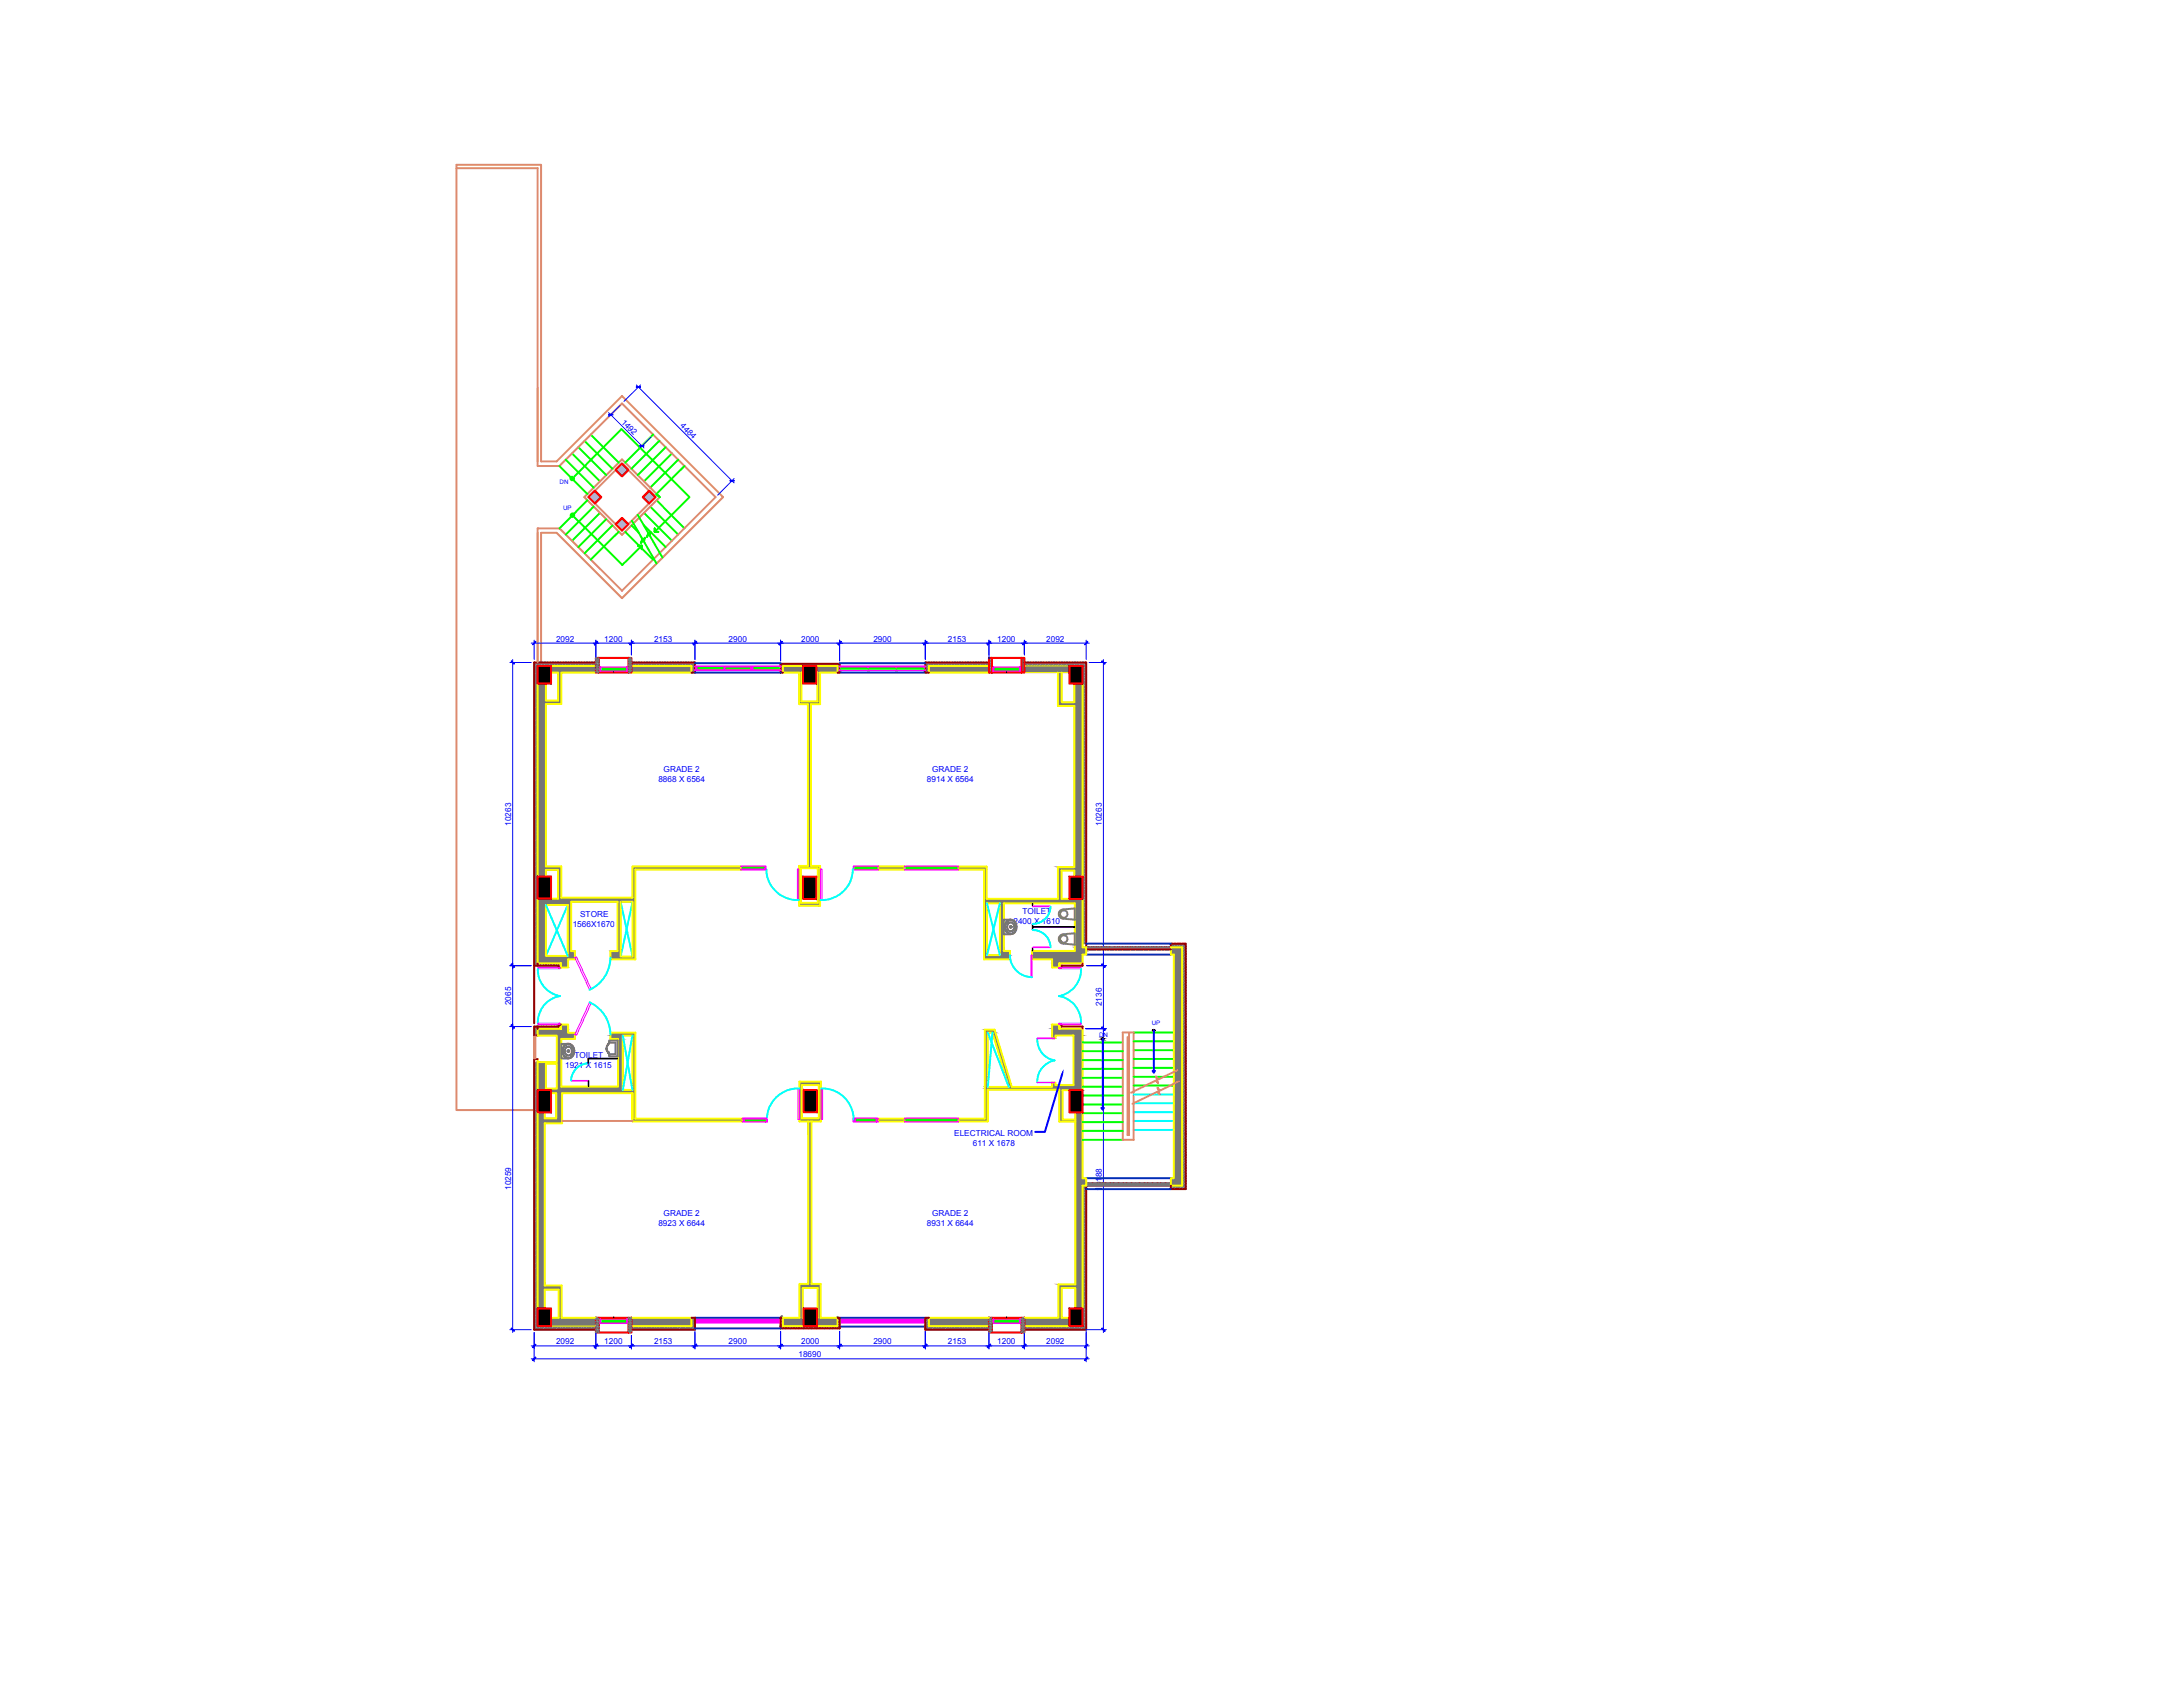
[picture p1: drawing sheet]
<svg xmlns="http://www.w3.org/2000/svg" width="279mm" height="216mm" viewBox="0 0 279 216" stroke-linecap="round" stroke-linejoin="round" font-family="sans-serif">
<defs><g id="words">
<g font-size="1.1" fill="#00f">
<text x="79.5" y="54.1" transform="rotate(45 79.5 54.1)">1492</text>
<text x="87" y="54.6" transform="rotate(45 87 54.6)">4484</text>
<text x="71.2" y="82.1">2092</text>
<text x="77.3" y="82.1">1200</text>
<text x="83.7" y="82.1">2153</text>
<text x="93.3" y="82.1">2900</text>
<text x="102.5" y="82.1">2000</text>
<text x="111.8" y="82.1">2900</text>
<text x="121.3" y="82.1">2153</text>
<text x="127.6" y="82.1">1200</text>
<text x="133.9" y="82.1">2092</text>
<text x="84.3" y="100.1">8868 X 6564</text>
<text x="84.9" y="98.8">GRADE 2</text>
<text x="118.6" y="100.1">8914 X 6564</text>
<text x="119.3" y="98.8">GRADE 2</text>
<text x="65.4" y="105.7" transform="rotate(-90 65.4 105.7)">10263</text>
<text x="141" y="105.7" transform="rotate(-90 141 105.7)">10263</text>
<text x="73.3" y="118.6">1566X1670</text>
<text x="74.3" y="117.4">STORE</text>
<text x="129.7" y="118.3">2400 X 1610</text>
<text x="130.9" y="117">TOILET</text>
<text x="65.4" y="128.6" transform="rotate(-90 65.4 128.6)">2065</text>
<text x="141" y="128.8" transform="rotate(-90 141 128.8)">2136</text>
<text x="72.3" y="136.7">1921 X 1615</text>
<text x="73.5" y="135.5">TOILET</text>
<text x="122.1" y="145.4">ELECTRICAL ROOM</text>
<text x="124.5" y="146.6">611 X 1678</text>
<text x="65.4" y="152.3" transform="rotate(-90 65.4 152.3)">10259</text>
<text x="84.9" y="155.7">GRADE 2</text>
<text x="119.3" y="155.7">GRADE 2</text>
<text x="141" y="152.4" transform="rotate(-90 141 152.4)">10188</text>
<text x="84.3" y="156.9">8923 X 6644</text>
<text x="118.6" y="156.9">8931 X 6644</text>
<text x="71.2" y="172">2092</text>
<text x="77.3" y="172">1200</text>
<text x="83.7" y="172">2153</text>
<text x="93.3" y="172">2900</text>
<text x="102.2" y="173.7">18690</text>
<text x="102.5" y="172">2000</text>
<text x="111.8" y="172">2900</text>
<text x="121.3" y="172">2153</text>
<text x="127.6" y="172">1200</text>
<text x="133.9" y="172">2092</text>
</g>
<g font-size=".8" fill="#00f">
<text x="71.6" y="61.9">DN</text>
<text x="72.1" y="65.3">UP</text>
<text x="147.4" y="131.2">UP</text>
<text x="140.7" y="132.8">DN</text>
</g>
</g></defs>
<!-- layer: A- Hatch (W) -->
<g fill="#767676" stroke="#767676" stroke-width=".13">
<path d="M122.6 110.9h3.7z"/>
<path d="M132.1 121.7h5.5z"/>
<path d="M125.9 122.8h3.4z"/>
<path d="M126 131.8h1.3z"/>
<path d="M135.6 139.5h.1z"/>
<path d="M138.5 139.5h.1z"/>
<path d="M112.4 110.9h3.4z"/>
<path d="M112.4 110.9h3.4v.4z"/>
<path d="M131.1 85.2l5.8 .9v-.9zM131.1 85.2l5.8 .9h-5.8z"/>
<path d="M104.5 85.2l2.7 .9v-.9zM104.5 85.2l2.7 .9h-2.7z"/>
<path d="M100.2 85.2l2.6 .9v-.9zM100.2 85.2l2.6 .9h-2.6z"/>
<path d="M80.8 85.2l7.7 .9v-.9zM80.8 85.2l7.7 .9h-7.7z"/>
<path d="M70.5 85.2l5.8 .9v-.9zM70.5 85.2l5.8 .9h-5.8z"/>
<path d="M71.4 86.1l.4 3.6v-3.6zM71.4 86.1l.4 3.6h-.4z"/>
<path d="M68.8 87.5l1.1 2.2v-2.2zM68.8 87.5l1.1 2.2h-1.1z"/>
<path d="M104.6 86.1l.4 3.7v-3.7zM104.6 86.1l.4 3.7h-.4z"/>
<path d="M102.3 86.1l.3 3.7v-3.7zM102.3 86.1l.3 3.7h-.3z"/>
<path d="M137.5 87.5l1.1 2.4v-2.4zM137.5 87.5l1.1 2.4h-1.1z"/>
<path d="M135.4 86.1l.5 3.8v-3.8zM135.4 86.1l.5 3.8h-.5z"/>
<path d="M68.8 89.7l3 .4v-.4zM68.8 89.7l3 .4h-3z"/>
<path d="M102.3 89.8l2.7 .3v-.3zM102.3 89.8l2.7 .3h-2.7z"/>
<path d="M135.4 89.9l3.2 .5v-.5zM135.4 89.9l3.2 .5h-3.2z"/>
<path d="M103.4 90.1l.4 20.7v-20.7zM103.4 90.1l.4 20.7h-.4z"/>
<path d="M68.8 90.1l1.1 20.8v-20.8zM68.8 90.1l1.1 20.8h-1.1z"/>
<path d="M69.9 110.9h1.9zM69.9 110.9h1.9z"/>
<path d="M68.8 110.9h1.1zM68.8 110.9h1.1z"/>
<path d="M69.9 110.9h1.9zM69.9 110.9h1.9z"/>
<path d="M68.8 110.9h1.1zM68.8 110.9h1.1z"/>
<path d="M137.5 90.4l1.1 20.6v-20.6zM137.5 90.4l1.1 20.6h-1.1z"/>
<path d="M69.9 110.9l1.9 .1zM69.9 110.9l1.9 .1z"/>
<path d="M68.8 110.9l1.1 .1zM68.8 110.9l1.1 .1z"/>
<path d="M102.3 110.8l2.7 .3v-.3zM102.3 110.8l2.7 .3h-2.7z"/>
<path d="M69.9 111l1.9 .1v-.1zM69.9 111l1.9 .1h-1.9z"/>
<path d="M68.8 111l1.1 .1v-.1zM68.8 111l1.1 .1h-1.1z"/>
<path d="M122.6 110.9l3.7 .4v-.4zM122.6 110.9l3.7 .4h-3.7z"/>
<path d="M80.9 110.9l14 .4v-.4zM80.9 110.9l14 .4h-14z"/>
<path d="M69.9 111.1l1.9 .2v-.2zM69.9 111.1l1.9 .2h-1.9z"/>
<path d="M68.8 111.1l1.1 .2v-.2zM68.8 111.1l1.1 .2h-1.1z"/>
<path d="M122.6 111.3h3.7zM122.6 111.3h3.7z"/>
<path d="M69.9 111.3h1.9zM69.9 111.3h1.9z"/>
<path d="M68.8 111.3h1.1zM68.8 111.3h1.1z"/>
<path d="M69.9 111.3h1.9zM69.9 111.3h1.9z"/>
<path d="M68.8 111.3h1.1zM68.8 111.3h1.1z"/>
<path d="M137.5 111l1.1 .4v-.4zM137.5 111l1.1 .4h-1.1z"/>
<path d="M135.4 111l2.1 .4v-.4zM135.4 111l2.1 .4h-2.1z"/>
<path d="M68.8 111.3l1.1 .9v-.9zM68.8 111.3l1.1 .9h-1.1z"/>
<path d="M137.5 111.4l1.1 .8v-.8zM137.5 111.4l1.1 .8h-1.1z"/>
<path d="M80.9 111.3l.4 3.6v-3.6zM80.9 111.3l.4 3.6h-.4z"/>
<path d="M71.4 111.3l.4 3.6v-3.6zM71.4 111.3l.4 3.6h-.4z"/>
<path d="M71.4 114.9l9.9 .1v-.1zM71.4 114.9l9.9 .1h-9.9z"/>
<path d="M135.4 111.4l.5 3.6v-3.6zM135.4 111.4l.5 3.6h-.5z"/>
<path d="M125.9 111.3l.4 3.7v-3.7zM125.9 111.3l.4 3.7h-.4z"/>
<path d="M68.8 115l12.5 .4v-.4zM68.8 115l12.5 .4h-12.5z"/>
<path d="M79 115.4h2.3zM79 115.4h2.3z"/>
<path d="M104.7 111.1l.3 4.4v-4.4zM104.7 111.1l.3 4.4h-.3z"/>
<path d="M102.3 111.1l.2 4.4v-4.4zM102.3 111.1l.2 4.4h-.2z"/>
<path d="M125.9 115l12.7 .6v-.6zM125.9 115l12.7 .6h-12.7z"/>
<path d="M68.8 115.4l4.3 .4v-.4zM68.8 115.4l4.3 .4h-4.3z"/>
<path d="M102.3 115.5l2.7 .4v-.4zM102.3 115.5l2.7 .4h-2.7z"/>
<path d="M137.6 115.6l1 5.6v-5.6zM137.6 115.6l1 5.6h-1z"/>
<path d="M137.6 121.2l1.4 .5v-.5zM137.6 121.2l1.4 .5h-1.4z"/>
<path d="M128 115.6l.5 6.1v-6.1zM128 115.6l.5 6.1h-.5z"/>
<path d="M128 121.7h1.3zM128 121.7h1.3z"/>
<path d="M79 115.4l.4 6.3v-6.3zM79 115.4l.4 6.3h-.4z"/>
<path d="M72.7 115.8l.4 5.9v-5.9zM72.7 115.8l.4 5.9h-.4z"/>
<path d="M149.9 121.2l1.4 1v-1zM149.9 121.2l1.4 1h-1.4z"/>
<path d="M132.1 121.7l6.9 .5v-.5zM132.1 121.7l6.9 .5h-6.9z"/>
<path d="M128 121.7l1.3 .5v-.5zM128 121.7l1.3 .5h-1.3z"/>
<path d="M125.9 115.6l.4 6.6v-6.6zM125.9 115.6l.4 6.6h-.4z"/>
<path d="M72.7 121.7l.9 .6v-.6zM72.7 121.7l.9 .6h-.9z"/>
<path d="M68.8 115.8l1.1 6.5v-6.5zM68.8 115.8l1.1 6.5h-1.1z"/>
<path d="M81 115.4l.3 7v-7zM81 115.4l.3 7h-.3z"/>
<path d="M79.4 122.4h1.9zM79.4 122.4h1.9z"/>
<path d="M78.1 121.7l1.3 .7v-.7zM78.1 121.7l1.3 .7h-1.3z"/>
<path d="M78.1 122.4l3.2 .4v-.4zM78.1 122.4l3.2 .4h-3.2z"/>
<path d="M68.8 122.3l4.8 .5v-.5zM68.8 122.3l4.8 .5h-4.8z"/>
<path d="M132.1 122.2l6.5 .6v-.6zM132.1 122.2l6.5 .6h-6.5z"/>
<path d="M132.1 122.8h6.5zM132.1 122.8h6.5z"/>
<path d="M125.9 122.2l3.4 .6v-.6zM125.9 122.2l3.4 .6h-3.4z"/>
<path d="M134.7 122.8l3.9 .5v-.5zM134.7 122.8l3.9 .5h-3.9z"/>
<path d="M68.8 122.8l3.9 .5v-.5zM68.8 122.8l3.9 .5h-3.9z"/>
<path d="M134.7 123.3l.9 .5v-.5zM134.7 123.3l.9 .5h-.9z"/>
<path d="M71.8 123.3l.9 .5v-.5zM71.8 123.3l.9 .5h-.9z"/>
<path d="M134.7 131.1l.9 .5v-.5zM134.7 131.1l.9 .5h-.9z"/>
<path d="M71.8 131.1l.9 .6v-.6zM71.8 131.1l.9 .6h-.9z"/>
<path d="M126 131.8l1.4 .4-.1-.4zM126 131.8l1.4 .4h-1.4z"/>
<path d="M126 132.2h.4zM126 132.2h1z"/>
<path d="M68.8 131.7l3.9 .5v-.5zM68.8 131.7l3.9 .5h-3.9z"/>
<path d="M134.7 131.6l3.9 .9v-.9zM134.7 131.6l3.9 .9h-3.9z"/>
<path d="M68.8 132.2l4.8 .3v-.3zM68.8 132.2l4.8 .3h-4.8z"/>
<path d="M78.1 132.2l3.2 .3v-.3zM78.1 132.2l3.2 .3h-3.2z"/>
<path d="M134.7 132.5l.4 .4v-.4zM134.7 132.5l.4 .4h-.4z"/>
<path d="M78.1 132.5l1.6 .5v-.5zM78.1 132.5l1.6 .5h-1.6z"/>
<path d="M71.3 132.5l2.3 .5v-.5zM71.3 132.5l2.3 .5h-2.3z"/>
<path d="M71.3 133l.5 2.9v-2.9zM71.3 133l.5 2.9h-.5z"/>
<path d="M68.8 135.9l3 .2v-.2zM68.8 135.9l3 .2h-3z"/>
<path d="M102.3 138.4l2.8 .5v-.5zM102.3 138.4l2.8 .5h-2.8z"/>
<path d="M137.4 132.5l1.2 6.4v-6.4zM137.4 132.5l1.2 6.4h-1.2z"/>
<path d="M134.7 138.6l.4 .3v-.3zM134.7 138.6l.4 .3h-.4z"/>
<path d="M137.4 138.9l1.2 .2v-.2zM137.4 138.9l1.2 .2h-.8z"/>
<path d="M134.7 138.9l3.1 .2-.4-.2zM134.7 138.9l3.1 .2h-3.1z"/>
<path d="M79.1 133l.6 6.1v-6.1zM79.1 133l.6 6.1h-.6z"/>
<path d="M71.3 136.1l.5 3v-3zM71.3 136.1l.5 3h-.5z"/>
<path d="M150.2 122.2l1.1 16.9v-16.9zM150.2 122.2l1.1 16.9h-1.1z"/>
<path d="M137.8 139.1h.8zM137.8 139.1h.8z"/>
<path d="M134.7 139.1h3.1zM134.7 139.1h3.1z"/>
<path d="M127 132.2l2.5 6.9-2.1-6.9zM127 132.2l2.5 6.9h-.4z"/>
<path d="M126 132.2l.4 6.9v-6.9zM126 132.2l.4 6.9h-.4z"/>
<path d="M126.4 139.1l4.6 .2v-.2zM126.4 139.1l4.6 .2h-4.6z"/>
<path d="M126 139.1l.4 .2v-.2zM126 139.1l.4 .2h-.4z"/>
<path d="M71.3 139.1l8.4 .2v-.2zM71.3 139.1l8.4 .2h-8.4z"/>
<path d="M68.8 136.1l1.1 3.2v-3.2zM68.8 136.1l1.1 3.2h-1.1z"/>
<path d="M150.2 139.1l1.1 .4v-.4zM150.2 139.1l1.1 .4h-1.1z"/>
<path d="M137.8 139.1l.8 .4v-.4zM137.8 139.1l.8 .4z"/>
<path d="M131 139.1l7.5 .4-.7-.4zM131 139.1l7.5 .4h-7.5z"/>
<path d="M126.4 139.3l4.6 .2v-.2zM126.4 139.3l4.6 .2h-4.6z"/>
<path d="M126 139.3l.4 .2v-.2zM126 139.3l.4 .2h-.4z"/>
<path d="M138.5 139.5h.1zM138.5 139.5h.1z"/>
<path d="M135.6 139.5h2.9zM135.6 139.5h2.9z"/>
<path d="M80.9 132.5l.4 7v-7zM80.9 132.5l.4 7h-.4z"/>
<path d="M68.8 139.3l10.9 .2v-.2zM68.8 139.3l10.9 .2h-10.9z"/>
<path d="M135.7 139.5h2.9zM135.7 139.5h2.9z"/>
<path d="M135.6 139.5h.4zM135.6 139.5h.4z"/>
<path d="M68.8 139.5h12.5zM68.8 139.5h12.5z"/>
<path d="M70.5 139.5l10.8 .4v-.4zM70.5 139.5l10.8 .4h-10.8z"/>
<path d="M71.2 139.9l.7 3.2v-3.2zM71.2 139.9l.7 3.2h-.7z"/>
<path d="M68.8 142.4l.9 .7v-.7zM68.8 142.4l.9 .7h-.9z"/>
<path d="M104.8 138.9l.3 4.2v-4.2zM104.8 138.9l.3 4.2h-.3z"/>
<path d="M102.3 138.9l.3 4.2v-4.2zM102.3 138.9l.3 4.2h-.3z"/>
<path d="M126 139.5l.4 3.7v-3.7zM126 139.5l.4 3.7h-.4z"/>
<path d="M80.9 139.9l.4 3.3v-3.3zM80.9 139.9l.4 3.3h-.4z"/>
<path d="M137.6 142.4l1 .9v-.9zM137.6 142.4l1 .9h-1z"/>
<path d="M135.6 139.5l.4 3.8v-3.8zM135.6 139.5l.4 3.8h-.4z"/>
<path d="M102.3 143.1l2.8 .4v-.4zM102.3 143.1l2.8 .4h-2.8z"/>
<path d="M122.6 143.2l3.8 .3v-.3zM122.6 143.2l3.8 .3h-3.8z"/>
<path d="M80.9 143.2l14.2 .3v-.3zM80.9 143.2l14.2 .3h-14.2z"/>
<path d="M137.6 143.3l1 .2v-.2zM137.6 143.3l1 .2h-1z"/>
<path d="M135.6 143.3l2 .2v-.2zM135.6 143.3l2 .2h-2z"/>
<path d="M68.8 143.1l3.1 .7v-.7zM68.8 143.1l3.1 .7h-3.1z"/>
<path d="M150.2 139.5l1.1 11.3v-11.3zM150.2 139.5l1.1 11.3h-1.1z"/>
<path d="M137.6 143.5l1 7.3v-7.3zM137.6 143.5l1 7.3h-1z"/>
<path d="M149.9 150.8l1.4 .9v-.9zM149.9 150.8l1.4 .9h-1.4z"/>
<path d="M137.6 150.8l1.4 .9v-.9zM137.6 150.8l1.4 .9h-1.4z"/>
<path d="M103.4 143.5l.5 20.8v-20.8zM103.4 143.5l.5 20.8h-.5z"/>
<path d="M137.6 151.7l1 12.7v-12.7zM137.6 151.7l1 12.7h-1z"/>
<path d="M68.8 143.8l.9 20.7v-20.7zM68.8 143.8l.9 20.7h-.9z"/>
<path d="M137.6 164.4l1 .4v-.4zM137.6 164.4l1 .4h-1z"/>
<path d="M135.5 164.4l2.1 .4v-.4zM135.5 164.4l2.1 .4h-2.1z"/>
<path d="M102.3 164.3l2.7 .5v-.5zM102.3 164.3l2.7 .5h-2.7z"/>
<path d="M69.7 164.5l2.2 .3v-.3zM69.7 164.5l2.2 .3h-2.2z"/>
<path d="M68.8 164.5l.9 .3v-.3zM68.8 164.5l.9 .3h-.9z"/>
<path d="M137.6 164.8h1zM137.6 164.8h1z"/>
<path d="M135.5 164.8h2.1zM135.5 164.8h2.1z"/>
<path d="M69.7 164.8h2.2zM69.7 164.8h2.2z"/>
<path d="M68.8 164.8h.9zM68.8 164.8h.9z"/>
<path d="M69.7 164.8l2.2 .3v-.3zM69.7 164.8l2.2 .3h-2.2z"/>
<path d="M137.6 164.8l1 2.6v-2.6zM137.6 164.8l1 2.6h-1z"/>
<path d="M68.8 164.8l.9 2.6v-2.6zM68.8 164.8l.9 2.6h-.9z"/>
<path d="M102.3 164.8l.4 3.8v-3.8zM102.3 164.8l.4 3.8h-.4z"/>
<path d="M135.5 164.8l.4 3.8v-3.8zM135.5 164.8l.4 3.8h-.4z"/>
<path d="M71.5 165.1l.4 3.5v-3.5zM71.5 165.1l.4 3.5h-.4z"/>
<path d="M104.6 164.8l.4 3.8v-3.8zM104.6 164.8l.4 3.8h-.4z"/>
<path d="M131.1 168.6l5.8 1.1v-1.1zM131.1 168.6l5.8 1.1h-5.8z"/>
<path d="M118.9 168.6l7.7 1.1v-1.1zM118.9 168.6l7.7 1.1h-7.7z"/>
<path d="M104.5 168.6l2.7 1.1v-1.1zM104.5 168.6l2.7 1.1h-2.7z"/>
<path d="M100.2 168.6l2.6 1.1v-1.1zM100.2 168.6l2.6 1.1h-2.6z"/>
<path d="M80.8 168.6l7.7 1.1v-1.1zM80.8 168.6l7.7 1.1h-7.7z"/>
<path d="M70.5 168.6l5.8 1.1v-1.1zM70.5 168.6l5.8 1.1h-5.8z"/>
<path d="M118.9 85.2l7.7 .9v-.9zM118.9 85.2l7.7 .9h-7.7z"/>
<path d="M112.4 143.2l3.4 .3v-.3zM112.4 143.2l3.4 .3h-3.4z"/>
<path d="M112.4 111.3h3.4zM112.4 110.9l3.4 .4h-3.4z"/>
</g>
<!-- layer: A- Hatch (S) -->
<g fill="none" stroke="#767676" stroke-width=".25">
<path d="M68.4 84.8v.1M68.8 84.8l-.4 .4M68.8 85.4l-.4 .4M68.8 85.7l-.4 .5M68.8 86.1l-.4 .4M68.8 86.4l-.4 .5M68.8 86.7l-.4 .5M68.8 87.1l-.4 .4M68.8 87.4l-.4 .5M68.8 87.7l-.4 .5M68.8 88.1l-.4 .4M68.8 88.4l-.4 .5"/>
<path d="M68.8 88.7l-.4 .5M68.8 89.1l-.4 .4M68.8 89.4l-.4 .5M68.8 89.7l-.4 .5M68.8 90.1l-.4 .4M68.8 90.4l-.4 .5M68.8 90.8l-.4 .4M68.8 91.1l-.4 .4M68.8 91.4l-.4 .5M68.8 91.8l-.4 .4M68.8 92.1l-.4 .4M68.8 92.4l-.4 .5"/>
<path d="M68.8 92.7l-.4 .5M68.8 93.1l-.4 .4M68.8 93.4l-.4 .5M68.8 93.8l-.4 .4M68.8 94.1l-.4 .4M68.8 94.4l-.4 .5M68.8 94.8l-.4 .4M68.8 95.1l-.4 .4M68.8 95.4l-.4 .5M68.8 95.8l-.4 .4M68.8 96.1l-.4 .5M68.8 96.4l-.4 .5"/>
<path d="M68.8 96.8l-.4 .4M68.8 97.1l-.4 .5M68.8 97.4l-.4 .5M68.8 97.8l-.4 .4M68.8 98.1l-.4 .4M68.8 98.4l-.4 .5M68.8 98.8l-.4 .4M68.8 99.1l-.4 .5M68.8 99.4l-.4 .5M68.8 99.8l-.4 .4M69.1 84.8l-.7 .7M69.4 84.8l-.4 .4"/>
<path d="M69.8 84.8l-.5 .4M70.1 84.8l-.4 .4M70.4 84.8l-.4 .4M70.8 84.8l-.5 .4M71.1 84.8l-.4 .4M71.4 84.8l-.4 .4M71.8 84.8l-.5 .4M72.1 84.8l-.5 .4M72.5 84.8l-.5 .4M72.8 84.8l-.5 .4M73.1 84.8l-.4 .4M73.4 84.8l-.4 .4"/>
<path d="M73.8 84.8l-.5 .4M74.1 84.8l-.4 .4M74.4 84.8l-.4 .4M74.8 84.8l-.5 .4M75.1 84.8l-.4 .4M75.5 84.8l-.5 .4M75.8 84.8l-.5 .4M76.1 84.8l-.4 .4M76.4 84.2l-.1 .1M76.6 84.3l-.3 .3M76.6 84.6l-.6 .6M76.6 85.3l-.3 .3"/>
<path d="M76.6 85.6l-.3 .4M76.6 85.9l-.1 .2M76.6 84.9l-.3 .4M80.7 84.2l-.3 .3M80.8 84.4l-.4 .4M80.8 84.8l-.4 .3M80.8 85.4l-.4 .4M80.8 85.8l-.3 .3M81.1 84.8l-.7 .7M81.5 84.8l-.5 .4M81.8 84.8l-.5 .4M82.1 84.8l-.4 .4"/>
<path d="M82.5 84.8l-.5 .4M82.8 84.8l-.5 .4M83.1 84.8l-.4 .4M83.5 84.8l-.5 .4M83.8 84.8l-.4 .4M84.1 84.8l-.4 .4M84.5 84.8l-.5 .4M84.8 84.8l-.5 .4M85.1 84.8l-.4 .4M85.5 84.8l-.5 .4M85.8 84.8l-.4 .4M86.1 84.8l-.4 .4"/>
<path d="M86.5 84.8l-.5 .4M86.8 84.8l-.4 .4M87.1 84.8l-.4 .4M87.5 84.8l-.5 .4M87.8 84.8l-.4 .4M88.1 84.8l-.4 .4M88.5 84.8l-.5 .4M88.8 84.8l-.4 .4M88.9 85l-.4 .4M88.9 85.3l-.4 .5M88.9 85.7l-.4 .4M88.9 86v.1"/>
<path d="M100 85h-.1M100.2 85.4l-.3 .3M100.2 85.8l-.3 .3M100.4 85l-.5 .4M100.7 85l-.3 .2M101 85l-.3 .2M101.3 85l-.3 .2M101.7 85l-.3 .2M102 85l-.3 .2M102.3 85l-.2 .2M102.7 85l-.3 .2M103 85l-.3 .2"/>
<path d="M103.4 85l-.3 .2M103.7 85l-.3 .2M104 85l-.3 .2M104.4 85l-.3 .2M104.7 85l-.3 .2M105 85l-.3 .2M105.4 85l-.3 .2M105.7 85l-.3 .2M106 85l-.3 .2M106.4 85l-.3 .2M106.7 85l-.3 .2M107 85l-.3 .2"/>
<path d="M107.4 85l-.3 .2M107.5 85.2l-.3 .3M107.5 85.5l-.3 .3M107.5 85.8l-.3 .3M118.6 84.8l-.2 .1M118.9 84.8l-.5 .4M118.9 85.4l-.5 .5M118.9 85.8l-.3 .3M119.2 84.8l-.8 .8M119.5 84.8l-.4 .4M119.9 84.8l-.5 .4M120.2 84.8l-.4 .4"/>
<path d="M120.6 84.8l-.5 .4M120.9 84.8l-.5 .4M121.2 84.8l-.4 .4M121.6 84.8l-.5 .4M121.9 84.8l-.5 .4M122.2 84.8l-.4 .4M122.6 84.8l-.5 .4M122.9 84.8l-.5 .4M123.2 84.8l-.4 .4M123.6 84.8l-.5 .4M123.9 84.8l-.5 .4M124.2 84.8l-.4 .4"/>
<path d="M124.6 84.8l-.5 .4M124.9 84.8l-.5 .4M125.2 84.8l-.4 .4M125.6 84.8l-.5 .4M125.9 84.8l-.4 .4M126.2 84.8l-.4 .4M126.8 84.2l-.2 .2M126.9 86.1h.1M127 84.4l-.9 .8M127 84.7l-.6 .5M127 85.4l-.4 .4M127 85.1l-.4 .3"/>
<path d="M127 85.7l-.4 .4M130.8 84.2l-.1 .1M131.1 85.6l-.4 .4M131.1 85.9l-.1 .2M131.1 84.3l-.4 .3M131.1 84.6l-.4 .4M131.1 85.3l-.4 .3M131.3 84.8l-.6 .5M131.6 84.8l-.5 .4M131.9 84.8l-.4 .4M132.2 84.8l-.4 .4M132.6 84.8l-.5 .4"/>
<path d="M132.9 84.8l-.4 .4M133.3 84.8l-.5 .4M133.6 84.8l-.5 .4M133.9 84.8l-.4 .4M134.3 84.8l-.5 .4M134.6 84.8l-.5 .4M134.9 84.8l-.4 .4M135.3 84.8l-.5 .4M135.6 84.8l-.5 .4M135.9 84.8l-.4 .4M136.3 84.8l-.5 .4M136.6 84.8l-.5 .4"/>
<path d="M136.9 84.8l-.4 .4M137.3 84.8l-.5 .4M137.6 84.8l-.5 .4M137.9 84.8l-.4 .4M138.3 84.8l-.5 .4M138.6 84.8l-.4 .4M138.9 84.8l-.4 .4M139 85l-.4 .5M139 85.4l-.4 .4M139 85.7l-.4 .5M139 86l-.4 .5M139 86.4l-.4 .4"/>
<path d="M139 86.7l-.4 .5M139 87l-.4 .5M139 87.4l-.4 .4M139 87.7l-.4 .5M139 88l-.4 .5M139 88.4l-.4 .4M139 88.7l-.4 .5M139 89l-.4 .5M139 89.4l-.4 .4M139 89.7l-.4 .5M139 90l-.4 .5M139 90.4l-.4 .4"/>
<path d="M139 90.7l-.4 .5M139 91.1l-.4 .4M139 91.4l-.4 .4M139 91.7l-.4 .5M139 92l-.4 .5M139 92.4l-.4 .4M139 92.7l-.4 .5M139 93.1l-.4 .4M139 93.4l-.4 .4M139 93.7l-.4 .5M139 94.1l-.4 .4M139 94.4l-.4 .4"/>
<path d="M139 94.7l-.4 .5M139 95.1l-.4 .4M139 95.4l-.4 .4M139 95.7l-.4 .5M139 96.1l-.4 .4M139 96.4l-.4 .5M139 96.7l-.4 .5M139 97.1l-.4 .4M139 97.4l-.4 .4M139 97.7l-.4 .5M139 98.1l-.4 .4M139 98.4l-.4 .5"/>
<path d="M139 98.7l-.4 .5M139 99.1l-.4 .4M139 99.4l-.4 .5M139 99.7l-.4 .5M68.8 100.1l-.4 .5M68.8 100.4l-.4 .5M68.8 100.8l-.4 .4M68.8 101.1l-.4 .5M68.8 101.4l-.4 .5M68.8 101.8l-.4 .4M68.8 102.1l-.4 .5M68.8 102.4l-.4 .5"/>
<path d="M68.8 102.8l-.4 .4M68.8 103.1l-.4 .5M68.8 103.4l-.4 .5M68.8 103.8l-.4 .4M68.8 104.1l-.4 .5M68.8 104.5l-.4 .4M68.8 104.8l-.4 .4M68.8 105.1l-.4 .5M68.8 105.4l-.4 .5M68.8 106.4l-.4 .5M68.8 105.8l-.4 .4M68.8 106.1l-.4 .5"/>
<path d="M68.8 106.8l-.4 .4M68.8 107.1l-.4 .5M68.8 107.5l-.4 .4M68.8 107.8l-.4 .4M68.8 108.1l-.4 .5M68.8 108.5l-.4 .4M68.8 108.8l-.4 .4M68.8 109.1l-.4 .5M68.8 109.5l-.4 .4M68.8 109.8l-.4 .5M68.8 110.1l-.4 .5M68.8 110.5l-.4 .4"/>
<path d="M68.8 110.8l-.4 .4M68.8 111.1l-.4 .5M68.8 111.5l-.4 .4M68.8 111.8l-.4 .4M68.8 112.1l-.4 .5M68.8 112.5l-.4 .4M68.8 112.8l-.4 .5M68.8 113.1l-.4 .5M68.8 113.5l-.4 .4M68.8 113.8l-.4 .5M68.8 114.1l-.4 .5M68.8 114.5l-.4 .4"/>
<path d="M68.8 114.8l-.4 .5M68.8 115.1l-.4 .5M68.8 115.5l-.4 .4M68.8 115.8l-.4 .5M68.8 116.1l-.4 .5M68.8 116.5l-.4 .4M68.8 116.8l-.4 .5M68.8 117.2l-.4 .4M68.8 117.5l-.4 .4M68.8 117.8l-.4 .5M68.8 118.1l-.4 .5M68.8 118.5l-.4 .4"/>
<path d="M68.8 118.8l-.4 .5M68.8 119.1l-.4 .5M68.8 119.5l-.4 .4M68.8 119.8l-.4 .5M139 100.1l-.4 .4M139 100.4l-.4 .5M139 100.7l-.4 .5M139 101.1l-.4 .4M139 101.4l-.4 .5M139 101.7l-.4 .5M139 102.1l-.4 .4M139 102.4l-.4 .5"/>
<path d="M139 102.7l-.4 .5M139 103.1l-.4 .4M139 103.4l-.4 .5M139 103.8l-.4 .4M139 104.1l-.4 .4M139 104.4l-.4 .5M139 104.7l-.4 .5M139 105.1l-.4 .4M139 105.4l-.4 .5M139 105.7l-.4 .5M139 106.1l-.4 .4M139 106.4l-.4 .5"/>
<path d="M139 106.8l-.4 .4M139 107.1l-.4 .4M139 107.4l-.4 .5M139 107.8l-.4 .4M139 108.1l-.4 .4M139 108.4l-.4 .5M139 108.7l-.4 .5M139 109.1l-.4 .5M139 109.4l-.4 .5M139 109.8l-.4 .4M139 110.1l-.4 .4M139 110.4l-.4 .5"/>
<path d="M139 110.8l-.4 .4M139 111.1l-.4 .4M139 111.4l-.4 .5M139 111.8l-.4 .4M139 112.1l-.4 .5M139 112.4l-.4 .5M139 112.8l-.4 .4M139 113.1l-.4 .5M139 113.4l-.4 .5M139 113.8l-.4 .4M139 114.1l-.4 .4M139 114.4l-.4 .5"/>
<path d="M139 114.8l-.4 .4M139 115.1l-.4 .5M139 115.4l-.4 .5M139 115.8l-.4 .4M139 116.1l-.4 .5M139 116.5l-.4 .4M139 116.8l-.4 .4M139 117.1l-.4 .5M139 117.4l-.4 .5M139 117.8l-.4 .4M139 118.1l-.4 .5M139 118.4l-.4 .5"/>
<path d="M139 118.8l-.4 .4M139 119.1l-.4 .5M139 119.5l-.4 .4M139 119.8l-.4 .4M68.4 135.9v.1M68.6 131.4l-.2 .2M68.7 135.9l-.3 .4M68.8 120.2l-.4 .4M68.8 120.5l-.4 .4M68.8 120.8l-.4 .5M68.8 121.2l-.4 .4M68.8 121.5l-.4 .4"/>
<path d="M68.8 121.8l-.4 .5M68.8 122.1l-.4 .5M68.8 122.5l-.4 .5M68.8 122.8l-.4 .5M68.8 123.2l-.4 .4M68.8 131.8l-.4 .5M68.8 132.2l-.3 .3M68.8 132.5h.1M68.8 136.2l-.4 .4M68.8 136.5l-.4 .5M68.8 136.9l-.4 .4M68.8 137.2l-.4 .4"/>
<path d="M68.8 137.5l-.4 .5M68.8 137.9l-.4 .4M68.8 138.2l-.4 .5M68.8 138.5l-.4 .5M68.8 138.9l-.4 .4M68.8 139.2l-.4 .5M68.8 139.5l-.4 .5M68.8 139.9l-.4 .4M68.9 131.4l-.5 .6M69 123.3l-.3 .3M69.3 131.4l-.3 .3M69.3 123.3l-.2 .3"/>
<path d="M69.6 131.4l-.3 .3M69.7 123.3l-.3 .3M70 131.4l-.3 .3M70 123.3l-.3 .3M70.3 131.4l-.3 .3M70.4 123.3l-.3 .3M70.6 131.4l-.3 .3M70.7 123.3l-.3 .3M71 131.4l-.3 .3M71 123.3l-.3 .3M71.3 131.4l-.3 .3M71.4 123.3l-.3 .3"/>
<path d="M71.5 131.1v.1M71.7 123.3l-.3 .3M71.8 123.5l-.3 .3M71.8 131.2l-.5 .5M71.8 131.5l-.1 .2M139 120.1l-.4 .5M139 120.5l-.3 .3M150.1 120.8l-.2 .2M150.4 120.8l-.5 .4M150.7 120.8l-.4 .4M151.1 120.8l-.5 .4M151.4 120.8l-.5 .4"/>
<path d="M151.7 120.8l-.4 .4M151.8 121.1l-.5 .4M151.8 121.4l-.5 .5M151.8 121.7l-.5 .5M151.8 122.1l-.5 .4M151.8 122.4l-.5 .5M151.8 122.7l-.5 .5M151.8 123.1l-.5 .4M151.8 123.4l-.5 .5M151.8 123.8l-.5 .4M151.8 124.1l-.5 .4M151.8 124.4l-.5 .5"/>
<path d="M151.8 124.7l-.5 .5M151.8 125.1l-.5 .4M151.8 125.4l-.5 .5M151.8 125.8l-.5 .4M151.8 126.1l-.5 .4M151.8 126.4l-.5 .5M151.8 126.8l-.5 .4M151.8 127.1l-.5 .4M151.8 127.4l-.5 .5M151.8 127.8l-.5 .4M151.8 128.1l-.5 .4M151.8 128.4l-.5 .5"/>
<path d="M151.8 128.8l-.5 .4M151.8 129.1l-.5 .5M151.8 129.4l-.5 .5M151.8 129.8l-.5 .4M151.8 130.1l-.5 .4M151.8 130.4l-.5 .5M151.8 130.8l-.5 .4M151.8 131.1l-.5 .5M151.8 131.4l-.5 .5M151.8 131.8l-.5 .4M151.8 132.1l-.5 .5M151.8 132.4l-.5 .5"/>
<path d="M151.8 132.8l-.5 .4M151.8 133.1l-.5 .5M151.8 133.4l-.5 .5M151.8 133.8l-.5 .4M151.8 134.1l-.5 .5M151.8 134.4l-.5 .5M151.8 134.8l-.5 .4M151.8 135.1l-.5 .5M151.8 135.4l-.5 .5M151.8 135.8l-.5 .4M151.8 136.1l-.5 .5M151.8 136.5l-.5 .4"/>
<path d="M151.8 136.8l-.5 .4M151.8 137.1l-.5 .5M151.8 137.4l-.5 .5M151.8 137.8l-.5 .4M151.8 138.1l-.5 .5M151.8 138.4l-.5 .5M151.8 138.8l-.5 .4M151.8 139.1l-.5 .5M151.8 139.5l-.5 .4M151.8 139.8l-.5 .4M68.8 140.2l-.4 .4M68.8 140.5l-.4 .5"/>
<path d="M68.8 140.9l-.4 .4M68.8 141.2l-.4 .5M68.8 141.5l-.4 .5M68.8 141.9l-.4 .4M68.8 142.2l-.4 .5M68.8 142.5l-.4 .5M68.8 142.9l-.4 .4M68.8 143.2l-.4 .5M68.8 143.5l-.4 .5M68.8 143.9l-.4 .4M68.8 144.2l-.4 .5M68.8 144.5l-.4 .5"/>
<path d="M68.8 144.9l-.4 .4M68.8 145.2l-.4 .5M68.8 145.5l-.4 .5M68.8 145.9l-.4 .4M68.8 146.2l-.4 .5M68.8 146.6l-.4 .4M68.8 146.9l-.4 .4M68.8 147.2l-.4 .5M68.8 147.5l-.4 .5M68.8 147.9l-.4 .4M68.8 148.2l-.4 .5M68.8 148.5l-.4 .5"/>
<path d="M68.8 148.9l-.4 .4M68.8 149.2l-.4 .5M68.8 149.6l-.4 .4M68.8 149.9l-.4 .4M68.8 150.2l-.4 .5M68.8 150.6l-.4 .4M68.8 150.9l-.4 .4M68.8 151.2l-.4 .5M68.8 151.6l-.4 .4M68.8 151.9l-.4 .5M68.8 152.2l-.4 .5M68.8 152.6l-.4 .4"/>
<path d="M68.8 152.9l-.4 .4M68.8 153.2l-.4 .5M68.8 153.6l-.4 .4M68.8 153.9l-.4 .4M68.8 154.2l-.4 .5M68.8 154.6l-.4 .4M68.8 154.9l-.4 .5M68.8 155.2l-.4 .5M68.8 155.6l-.4 .4M68.8 155.9l-.4 .5M68.8 156.2l-.4 .5M68.8 156.6l-.4 .4"/>
<path d="M68.8 156.9l-.4 .5M68.8 157.2l-.4 .5M68.8 157.6l-.4 .4M68.8 157.9l-.4 .5M68.8 158.2l-.4 .5M68.8 158.6l-.4 .4M68.8 158.9l-.4 .5M68.8 159.3l-.4 .4M68.8 159.6l-.4 .4M68.8 159.9l-.4 .5M138.8 151.7l-.2 .3M139 151.9l-.4 .4"/>
<path d="M139 152.2l-.4 .4M139 152.5l-.4 .5M139 152.9l-.4 .4M139 153.2l-.4 .4M139 153.5l-.4 .5M139 153.9l-.4 .4M139 154.2l-.4 .5M139 154.5l-.4 .5M139 154.9l-.4 .4M139 155.2l-.4 .5M139 155.5l-.4 .5M139 155.9l-.4 .4"/>
<path d="M139 156.2l-.4 .4M139 156.5l-.4 .5M139 156.9l-.4 .4M139 157.2l-.4 .5M139 157.5l-.4 .5M139 157.9l-.4 .4M139 158.2l-.4 .5M139 158.5l-.4 .5M139 158.9l-.4 .4M139 159.2l-.4 .5M139 159.5l-.4 .5M139 159.9l-.4 .4"/>
<path d="M150.2 151.7l-.3 .3M150.5 151.7l-.4 .5M150.8 151.7l-.4 .5M151.2 151.7l-.5 .5M151.8 140.1l-.5 .5M151.8 140.5l-.5 .4M151.8 140.8l-.5 .4M151.8 141.1l-.5 .5M151.8 141.4l-.5 .5M151.8 141.8l-.5 .5M151.8 142.1l-.5 .5M151.8 142.5l-.5 .4"/>
<path d="M151.8 142.8l-.5 .4M151.8 143.1l-.5 .5M151.8 143.5l-.5 .4M151.8 143.8l-.5 .4M151.8 144.1l-.5 .5M151.8 144.5l-.5 .4M151.8 144.8l-.5 .5M151.8 145.1l-.5 .5M151.8 145.5l-.5 .4M151.8 145.8l-.5 .5M151.8 146.1l-.5 .5M151.8 146.5l-.5 .4"/>
<path d="M151.8 146.8l-.5 .4M151.8 147.1l-.5 .5M151.8 147.5l-.5 .4M151.8 147.8l-.5 .5M151.8 148.1l-.5 .5M151.8 148.5l-.5 .4M151.8 148.8l-.5 .5M151.8 149.1l-.5 .5M151.8 149.5l-.5 .4M151.8 149.8l-.5 .5M151.8 150.1l-.5 .5M151.8 150.5l-.5 .4"/>
<path d="M151.8 150.8l-.5 .5M151.8 151.1l-.5 .5M151.8 151.5l-.8 .7M151.8 151.8l-.4 .4M151.8 152.2h-.1M68.8 160.2l-.4 .5M68.8 160.6l-.4 .4M68.8 160.9l-.4 .5M68.8 161.2l-.4 .5M68.8 161.6l-.4 .4M68.8 161.9l-.4 .5M68.8 162.3l-.4 .4"/>
<path d="M68.8 162.6l-.4 .4M68.8 162.9l-.4 .5M68.8 163.3l-.4 .4M68.8 163.6l-.4 .4M68.8 163.9l-.4 .5M68.8 164.2l-.4 .5M68.8 164.6l-.4 .5M68.8 164.9l-.4 .5M68.8 165.3l-.4 .4M68.8 165.6l-.4 .4M68.8 165.9l-.4 .5M68.8 166.3l-.4 .4"/>
<path d="M68.8 166.6l-.4 .4M68.8 166.9l-.4 .5M68.8 167.3l-.4 .4M68.8 167.6l-.4 .5M68.8 167.9l-.4 .5M68.8 168.3l-.4 .4M68.8 168.6l-.4 .5M68.8 168.9l-.4 .5M68.8 169.3l-.4 .4M68.8 169.6l-.4 .4M69 169.7l-.4 .5M69.4 169.7l-.5 .5"/>
<path d="M69.7 169.7l-.4 .5M70 169.7l-.4 .5M70.4 169.7l-.5 .5M70.7 169.7l-.4 .5M71.1 169.7l-.5 .5M71.4 169.7l-.5 .5M71.7 169.7l-.4 .5M72.1 169.7l-.5 .5M72.4 169.7l-.5 .5M72.7 169.7l-.4 .5M73 169.7l-.4 .5M73.4 169.7l-.5 .5"/>
<path d="M73.7 169.7l-.4 .5M74.1 169.7l-.5 .5M74.4 169.7l-.5 .5M74.7 169.7l-.4 .5M75.1 169.7l-.5 .5M75.4 169.7l-.5 .5M75.7 169.7l-.4 .5M76.1 169.7l-.5 .5M76.5 168.6l-.2 .2M76.6 169.5l-.7 .7M76.6 169.8l-.3 .4M76.6 168.8l-.3 .4"/>
<path d="M76.6 169.1l-.3 .4M76.6 170.1l-.3 .4M76.6 170.4v.1M80.5 168.6l-.1 .1M80.8 168.6l-.4 .4M80.8 169l-.4 .3M80.8 170.3l-.2 .2M80.8 169.3l-.4 .4M80.8 169.6l-.4 .4M81.1 169.7l-.7 .6M81.4 169.7l-.5 .5M81.7 169.7l-.4 .5"/>
<path d="M82.1 169.7l-.5 .5M82.4 169.7l-.4 .5M82.7 169.7l-.4 .5M83.1 169.7l-.5 .5M83.4 169.7l-.4 .5M83.7 169.7l-.4 .5M84.1 169.7l-.5 .5M84.4 169.7l-.4 .5M84.8 169.7l-.5 .5M85.1 169.7l-.5 .5M85.4 169.7l-.4 .5M85.7 169.7l-.4 .5"/>
<path d="M86.1 169.7l-.5 .5M86.4 169.7l-.4 .5M86.7 169.7l-.4 .5M87.1 169.7l-.5 .5M87.4 169.7l-.4 .5M87.8 169.7l-.5 .5M88.1 169.7l-.5 .5M88.4 169.7l-.4 .5M88.8 168.6l-.3 .4M88.9 168.8l-.4 .5M88.9 169.2l-.4 .4M88.9 169.5l-.6 .7"/>
<path d="M88.9 169.9l-.3 .3M100.1 168.4l-.2 .2M100.2 168.6l-.3 .3M100.2 169l-.3 .2M100.2 169.3l-.3 .3M100.2 169.6l-.3 .3M100.5 169.7l-.3 .3M100.8 169.7l-.3 .3M101.1 169.7l-.3 .3M101.5 169.7l-.3 .3M101.8 169.7l-.3 .3M102.1 169.7l-.3 .3"/>
<path d="M102.4 169.7l-.2 .3M102.8 169.7l-.3 .3M103.1 169.7l-.3 .3M103.5 169.7l-.3 .3M103.8 169.7l-.3 .3M104.1 169.7l-.3 .3M104.5 169.7l-.3 .3M104.8 169.7l-.3 .3M105.1 169.7l-.3 .3M105.5 169.7l-.3 .3M105.8 169.7l-.3 .3M106.1 169.7l-.3 .3"/>
<path d="M106.5 169.7l-.3 .3M106.8 169.7l-.3 .3M107.1 169.7l-.3 .3M107.2 168.6h.1M107.5 168.7l-.3 .3M107.5 169l-.3 .3M107.5 169.4l-.3 .3M107.5 169.7l-.3 .3M118.6 168.6l-.2 .2M118.9 168.6l-.5 .5M118.9 169l-.5 .4M118.9 169.3l-.5 .5"/>
<path d="M118.9 169.6l-.5 .5M119.2 169.7l-.5 .5M119.5 169.7l-.5 .5M119.8 169.7l-.4 .5M120.2 169.7l-.5 .5M120.5 169.7l-.5 .5M120.8 169.7l-.4 .5M121.2 169.7l-.5 .5M121.5 169.7l-.4 .5M121.8 169.7l-.4 .5M122.2 169.7l-.5 .5M122.5 169.7l-.5 .5"/>
<path d="M122.8 169.7l-.4 .5M123.2 169.7l-.5 .5M123.5 169.7l-.5 .5M123.8 169.7l-.4 .5M124.2 169.7l-.5 .5M124.5 169.7l-.4 .5M124.8 169.7l-.4 .5M125.2 169.7l-.5 .5M125.5 169.7l-.4 .5M125.8 169.7l-.4 .5M126.2 169.7l-.5 .5M126.5 169.7l-.4 .5"/>
<path d="M126.9 168.6l-.3 .4M127 169.3l-.4 .3M127 169.6l-.6 .6M127 168.9l-.4 .4M127 169.9l-.4 .4M127 170.3l-.3 .2M130.9 168.6l-.2 .2M131.1 168.8l-.4 .4M131.1 169.1l-.4 .4M131.1 169.5l-.4 .3M131.1 170.5h-.1M131.2 169.7l-.5 .5"/>
<path d="M131.5 169.7l-.8 .8M131.9 169.7l-.5 .5M132.2 169.7l-.5 .5M132.5 169.7l-.4 .5M132.9 169.7l-.5 .5M133.2 169.7l-.5 .5M133.5 169.7l-.4 .5M133.9 169.7l-.5 .5M134.2 169.7l-.4 .5M134.5 169.7l-.4 .5M134.9 169.7l-.5 .5M135.2 169.7l-.5 .5"/>
<path d="M135.5 169.7l-.4 .5M135.9 169.7l-.5 .5M136.2 169.7l-.5 .5M136.5 169.7l-.4 .5M136.9 169.7l-.5 .5M137.2 169.7l-.4 .5M137.5 169.7l-.4 .5M137.9 169.7l-.5 .5M138.2 169.7l-.4 .5M138.5 169.7l-.4 .5M139 160.2l-.4 .5M139 160.5l-.4 .5"/>
<path d="M139 160.9l-.4 .4M139 161.2l-.4 .5M139 161.6l-.4 .4M139 161.9l-.4 .4M139 162.2l-.4 .5M139 162.6l-.4 .4M139 162.9l-.4 .4M139 163.2l-.4 .5M139 163.5l-.4 .5M139 163.9l-.4 .4M139 164.2l-.4 .5M139 164.6l-.4 .4"/>
<path d="M139 164.9l-.4 .4M139 165.2l-.4 .5M139 165.6l-.4 .4M139 165.9l-.4 .4M139 166.2l-.4 .5M139 166.6l-.4 .4M139 166.9l-.4 .5M139 167.2l-.4 .5M139 167.6l-.4 .4M139 167.9l-.4 .5M139 168.2l-.4 .5M139 168.6l-.4 .4"/>
<path d="M139 168.9l-.4 .4M139 169.2l-.4 .5M139 169.6l-.6 .6M139 169.9l-.3 .3"/>
</g>
<!-- layer: A- Wall -->
<g fill="none" stroke="#ff0" stroke-width=".25">
<path d="M68.8 87.5v24.7M69.9 90.1v20.8h1.9v4h9.1v-4h14v.4h-13.6v11.5h-3.2v-1.1h.9v-6.3h-5.9v6.3h.5v1.1h-.9v1h-.9v-.5v.5v-.5h-3v-8.3M70.5 86.1h.9v3.6h-1.5v-2.2M70.5 85.2h5.8M76.3 86.1h-4.5v4h-1.9M80.8 85.2h7.7v.9h-7.7M102.8 86.1h-.2v3.7h2v-3.7h-.1M102.8 85.2h-2.6v.9h2.1v4h1.1v20.7h-1.1v5.1h2.7v-5.1h-1.2v-20.7h1.2v-4h2.2v-.9h-2.9M126.6 85.2h-7.7v.9h7.7M135.4 86.1v4.3h2.1v20.6h-2.1M135.9 86.1v3.8h1.6v-2.4M138.6 87.5v24.7"/>
<path d="M69.9 115.8h2.8v6.5h-2.8zM69.9 112.2v-.9h1.5v3.7h-.9M79.4 115.4h1.6v7h-1.6zM102.5 111.1h2.2v4.4h-2.2zM112.4 110.9h3.4v.4h-3.4zM126.3 115.6h1.7v6.6h-1.7zM135.4 111v4h-9.1v-4.1h-3.7v.4h3.3v11.5h3.4v-1.1h-.8v-6.1h9.1v6.1h-5.5v1.1h2.6v1h.9v-.5v.5v-.5h3v-1.1h.4v-1h-.4v-6.3M135.4 111h2.1M135.9 115h1M137.5 112.2v-.8h-1.6v3.6M68.8 135.5v4M69.9 136.1h1.4v3.2h-1.4z"/>
<path d="M70.5 139.9h.7v3.2h-1.5v-.7M71.8 131.1v.6v-.6v.6v-.6h.9v1M71.8 131.7h-3v.8h2.5v3.4h-2.5M72.7 131.1v1.1h.9v.8h-1.8v6.1h7.3v-6.1h-1v-.8h3.2v11h13.8v.3h-14.2v-3.6v3.3M79.7 132.5h1.2v7h-1.2zM80.9 139.9h-9v3.9h-2.2v20.7h2.2v4.1h4.4M102.3 138.4h2.8v5.1h-2.8zM102.6 138.9h2.2v4.2h-2.2zM126.4 132.2h.6l2.1 6.9h-2.7zM135.6 131.6h3v7.9h-2.6v3.8h1.6M135.6 131.6v-.5v.5v-.5h-.9v1.8h.4v-.4h2.3v6.4h-2.3v-.3h-.4v.5h-5.2l-2.2-7.3h-1.3v11.4h-3.4v.3h3.8v-4h9.2v4h2M135.6 131.1v.5"/>
<path d="M68.8 142.4v25M103.4 143.5v20.8h-1.1v4.3h-2.1v1.1h2.6M103.9 143.5v20.8h1.1v4.3h2.2v1.1h-2.7M112.4 143.2h3.4v.3h-3.4zM137.6 142.4v22h-2.1v4.2h-4.4M138.6 142.4v8.4h.4v.9h-.4v15.7M149.9 151.7h1.4v-30.5h-1.4v1h.3v28.6h-.3v1.4M69.7 167.4v-2.3h1.8v3.5h-1M80.8 168.6h7.7v1.1h-7.7M102.8 168.6h-.1v-3.8h1.9v3.8h-.1M126.6 168.6h-7.7v1.1h7.7M131.1 169.7h5.8"/>
<path d="M137.6 167.4v-2.6h-1.7v3.8h1"/>
</g>
<!-- layer: A- ELE-LVL1 -->
<g fill="none" stroke="#950000" stroke-width=".25">
<path d="M76.3 84.8h-7.9v46.2M80.8 84.8h8.1v1.3M99.9 86.1v-1.1h7.6v1.1h-.3M126.6 84.8h-8.2v1.3h.5M131.1 84.8h7.9v36.4h10.9M68.4 123.6h3.1v.2h.3M68.8 135.5h-.4v34.7h7.9M68.8 123.3v.3M68.8 131.4v.3M71.8 131.1h-.3v.3h-3.1v1.1h.4M135.6 131.1h.3v.3h2.7v.2M138.6 123.3v.3h-2.7v.2h-.3"/>
<path d="M139 121.5h10.9M139 151.4h10.9M149.9 151.7h-10.9v18.5h-7.9M88.5 168.6h.4v1.6M88.9 169.7v.5h-8.1M100.2 168.6h-.3v1.4h7.6M107.2 168.6h.3v1.4M107.5 169.7v.3M118.4 169.7v.5h8.2M118.9 168.6h-.5v1.6"/>
</g>
<!-- layer: A- ELE-LVL4 -->
<path d="M126.6 84.7h.1M126.6 86.1h.1M131.1 84.7h.1M131.1 86.1h.1" fill="none" stroke="#dd8a6e" stroke-width=".13"/>
<path d="M58.4 21.5h10.4v38.1h2.8l8-8 12 12-12 12-8-8h-2.8v17.2M74.8 63.6l4.8-4.8 4.8 4.8-4.8 4.8zM75.3 63.6l4.3-4.3 4.3 4.3-4.3 4.3zM69.3 84.8v-16.6h1.9l8.4 8.4 12.9-13-12.9-12.9-8.4 8.3h-1.9v-37.9h-10.9v121h10M68.3 132.6h.2v2.8h-.2zM144.5 132.1h-.8v13.8h1.4v-13.8h-.6v13.2h-.2v-12.6h.2M150.7 137l-2.4 1.1-.3-.3 .2 .8-.3-.3-3.1 1.5M150.9 138.4l-2.4 1.2-.4-.4 .3 .9-.3-.4-3.2 1.6M71.9 143.5h9" fill="none" stroke="#dd8a6e" stroke-width=".25"/>
<!-- layer: A- Hidden -->
<g fill="none" stroke="#0ff" stroke-width=".25">
<path d="M69.9 115.8l2.8 6.5M72.7 115.8l-2.8 6.5M79.4 115.4l1.6 7M81 115.4l-1.6 7M98.1 111.2a4 4 0 0 0 4.1 4M109.2 111.2a4 4 0 0 1-4.2 4M126.3 115.6l1.7 6.6M128 115.6l-1.7 6.6M132.2 119h.1M132.3 118.2l-.1 .1M132.4 119l.1 .1M132.5 118.2h-.1"/>
<path d="M132.5 119.1h.2M132.7 118.2h-.2M132.7 119.1h.1M132.8 118.1l-.1 .1M132.9 119.1l.1 .1M133 118.1h-.1M133.1 119.2h.1M133.2 118l-.1 .1M133.2 119.3h.1M133.3 117.9l-.1 .1M133.4 119.4h.1M133.5 117.8l-.1 .1"/>
<path d="M133.5 119.5h.1M133.6 117.7l-.1 .1M133.6 119.6h.2M133.8 117.6l-.2 .1M133.8 119.7l.1 .1M133.9 117.5l-.1 .1M133.9 119.8l.1 .1M134 117.4h-.1M134 119.9l.1 .2M134.1 117.2l-.1 .1M134.2 117.1l-.1 .1M134.3 116.9l-.1 .1"/>
<path d="M134.3 116.7v.2M134.4 116.6l-.1 .1M134.4 116.4v.1M134.4 116.2v.1M134.5 116v.2M68.8 124a3.4 3.4 0 0 0 2.9 3.5 3.4 3.4 0 0 0-2.9 3.5M73.1 138.1v.2M73.1 138v.1M73.2 137.8l-.1 .1M73.2 137.6v.1M73.3 137.5l-.1 .1M73.3 137.3v.1"/>
<path d="M73.4 137.2v.1M73.5 137v.1M73.6 136.9v.1M73.8 136.7l-.1 .1M73.9 136.6l-.1 .1M74 136.5l-.1 .1M74.2 136.4l-.1 .1M74.3 136.3l-.1 .1M74.5 136.2l-.1 .1M74.7 136.2h-.2M74.8 136.1l-.1 .1M75 136.1h-.1"/>
<path d="M75.1 136.1h.1M75.4 136.1h-.2M75.5 128.3a4.5 4.5 0 0 1 2.6 4.1M78.1 122.5a4.5 4.5 0 0 1-2.6 4.2M79.7 132.5l1.2 7M80.9 132.5l-1.2 7M102.3 139.3a3.9 3.9 0 0 0-4.2 4M105.1 139.3a4 4 0 0 1 4.2 4M126.4 132.2l2.7 6.9M127 132.2l-.6 6.9M129.3 122.2a2.86 2.86 0 0 0 2.8 2.9M132.8 132.9a2.71 2.71 0 0 0 2.2 2.8 2.76 2.76 0 0 0-2.2 2.8"/>
<path d="M134.1 120.1l.1 .1M134.2 120.2l.1 .1M134.3 120.4v.1M134.3 120.6l.1 .1M134.4 120.7v.2M134.4 120.9v.1M134.5 121.1v.1M138.4 124a3.4 3.4 0 0 1-2.9 3.5 3.4 3.4 0 0 1 2.9 3.5M145.1 144.6h5.1M145.1 142.3h5.1M145.1 143.5h5.1M145.1 140.1h5.1"/>
<path d="M145.1 141.2h5.1"/>
</g>
<!-- layer: A- Glazing frame -->
<g fill="none" stroke="#f0f" stroke-width=".25">
<path d="M76.6 85.4h3.8M76.6 85.9h3.8M76.8 85.4v.5M80.2 85.4v.5M88.9 85.8h11M88.9 85.3h11M89.1 85.3v.5M92.5 85.3v.5M92.7 85.3v.5M96.1 85.3v.5M96.3 85.3v.5M99.7 85.3v.5"/>
<path d="M107.5 85.8h10.9M107.5 85.3h10.9M107.7 85.3v.5M111.1 85.3v.5M111.3 85.3v.5M114.7 85.3v.5M114.9 85.3v.5M118.2 85.3v.5M127 85.4h3.7M127 85.9h3.7M127.1 85.4v.5M130.5 85.4v.5"/>
<path d="M94.9 110.9h3.1v.4h-3.1M95.1 110.9v.4M97.8 110.9v.4M109.5 110.9v.4M112.2 110.9v.4M112.4 110.9h-3.1v.4h3.1M115.8 110.9h6.8M115.8 111.3h6.8M116 110.9v.4M122.4 110.9v.4M95 143.2h3.1v.3h-3.1M95.2 143.2v.3"/>
<path d="M98 143.2v.3M109.4 143.2v.3M112.2 143.2v.3M112.4 143.2h-3.2v.3h3.2M115.8 143.5h6.8M115.8 143.2h6.8M116 143.2v.3M122.4 143.2v.3M76.6 169.3h3.8M76.6 168.8h3.8M76.8 168.8v.5M80.2 168.8v.5"/>
<path d="M88.9 168.8h11M88.9 169.3h11M89.1 169.1h3.4M89.1 169h3.4M89.1 168.8v.5M92.5 168.8v.5M92.7 169.1h3.4M92.7 169h3.4M92.7 168.8v.5M96.1 168.8v.5M96.3 169.1h3.4M96.3 169h3.4"/>
<path d="M96.3 168.8v.5M99.7 168.8v.5M107.5 168.8h10.9M107.5 169.3h10.9M107.7 169.1h3.4M107.7 169h3.4M107.7 168.8v.5M111.1 168.8v.5M111.3 169.1h3.4M111.3 169h3.4M111.3 168.8v.5M114.7 168.8v.5"/>
<path d="M114.9 169.1h3.3M114.9 169h3.3M114.9 168.8v.5M118.2 168.8v.5M127 169.3h3.7M127 168.8h3.7M127.1 168.8v.5M130.5 168.8v.5"/>
</g>
<!-- layer: A- Stairs (riser or tread) -->
<g fill="none" stroke="#0f0" stroke-width=".25">
<path d="M71.6 59.6l3.6 3.6M72.4 58.8l3.6 3.6M73.2 58l3.6 3.6M74 57.2l3.6 3.6M74.8 56.4l3.6 3.6M75.6 55.6l3.6 3.6M83.6 55.6l-3.6 3.6M84.4 56.4l-3.6 3.6M85.2 57.2l-3.6 3.6M86 58l-3.6 3.6M86.8 58.8l-3.6 3.6M87.6 59.6l-3.6 3.6"/>
<path d="M73.2 61.2l6.3-6.3 8.7 8.7-4.4 4.5M73.3 65.9l6.4 6.4 2.4-2.5M75.2 64l-3.6 3.6M76 64.8l-3.6 3.6M76.8 65.6l-3.6 3.6M77.6 66.4l-3.6 3.6M78.4 67.2l-3.6 3.6M79.2 68l-3.6 3.6M80 68l3.6 3.6M80.8 67.2l1 1M80.9 66.6l1.3 2.4-.2 .5 .6-.7-.2 .5 1.6 2.8M81.6 65.9l1.4 2.3-.2 .5 .5-.6-.1 .5 1.6 2.8"/>
<path d="M81.7 69.8h.4v.5v-.5zM82.4 67.2l2.8 2.8M82.4 65.6l3.6 3.6M82.5 68.9h.1M83.2 64.8l3.6 3.6M83.8 67.6v.5h.5h-.5zM84 64l3.6 3.6M84.4 63.6l-.4-.4 .4 .4M138.6 137.9h5.1M138.6 133.4h5.1M138.6 139.1h5.1M138.6 134.5h5.1"/>
<path d="M138.6 136.8h5.1M138.6 135.7h5.1M145.1 134.4h5.1M145.1 138.9h5.1M145.1 135.5h5.1M145.1 136.7h5.1M145.1 137.8h5.1M145.1 133.3h5.1M145.1 132.1h5.1M138.6 145.9h5.1M138.6 141.3h5.1M138.6 142.5h5.1"/>
<path d="M138.6 144.7h5.1M138.6 143.6h5.1M138.6 140.2h5.1"/>
<circle cx="73.2" cy="61.2" r=".22"/>
<circle cx="73.3" cy="65.9" r=".22"/>
</g>
<!-- layer: A- Hatch (C) -->
<g fill="#bababa" stroke="#bababa" stroke-width=".13">
<path d="M75.3 63.6h1.6l-.8-.8zM75.3 63.6h1.6l-.8 .8z"/>
<path d="M83.1 62.8l-.8 .8h1.6zM82.3 63.6h1.6l-.8 .8z"/>
<path d="M79.6 59.3l-.8 .8h1.6zM78.8 60.1h1.6l-.8 .9z"/>
<path d="M79.6 66.3l-.8 .8h1.6zM78.8 67.1h1.6l-.8 .8z"/>
<path d="M75.3 63.6h1.6l-.8-.8zM75.3 63.6h1.6l-.8 .8z"/>
<path d="M83.1 62.8l-.8 .8h1.6zM82.3 63.6h1.6l-.8 .8z"/>
<path d="M79.6 59.3l-.8 .8h1.6zM78.8 60.1h1.6l-.8 .9z"/>
<path d="M79.6 66.3l-.8 .8h1.6zM78.8 67.1h1.6l-.8 .8z"/>
</g>
<!-- layer: A- Columns -->
<g fill="none" stroke="#f00" stroke-width=".25">
<path d="M79.6 59.3l.8 .8-.8 .9-.8-.9zM75.3 63.6l.8-.8 .8 .8-.8 .8zM79.6 66.3l.8 .8-.8 .8-.8-.8zM83.1 62.8l.8 .8-.8 .8-.8-.8zM68.8 85.2h1.7v2.3h-1.7zM76.3 84.2h.3v1.9h-.3zM80.4 84.2h.4v1.9h-.4zM102.8 85.2h1.7v2.3h-1.7zM126.6 84.2h.4v1.9h-.4zM130.7 84.2h.4v1.9h-.4zM136.9 85.2h1.7v2.3h-1.7zM68.8 112.2h1.7v2.8h-1.7z"/>
<path d="M102.8 112.2h1.7v2.8h-1.7zM136.9 112.2h1.7v2.8h-1.7zM68.8 139.5h1.7v2.9h-1.7zM102.8 139.5h1.7v2.8h-1.7zM136.9 139.5h1.7v2.9h-1.7zM68.8 167.4h1.7v2.3h-1.7zM76.3 168.6h.3v1.9h-.3zM80.4 168.6h.4v1.9h-.4zM102.8 167.4h1.7v2.3h-1.7zM126.6 168.6h.4v1.9h-.4zM130.7 168.6h.4v1.9h-.4zM136.9 167.4h1.7v2.3h-1.7z"/>
</g>
<!-- layer: A- Hatch (W) -->
<g fill="#fff" stroke="#fff" stroke-width=".13">
<path d="M73.2 61.5h.1z"/>
<path d="M73.2 65.7h.2z"/>
<path d="M73.2 61h.1zM73.2 61h.1z"/>
<path d="M73.2 61h.1zM73.2 61h.1z"/>
<path d="M73.2 61h.1zM73.1 61h.2z"/>
<path d="M73.1 61l.2 .1zM73.1 61.1h.2z"/>
<path d="M73.1 61.1h.3zM73.1 61.1h.3z"/>
<path d="M73.1 61.1h.3zM73.1 61.1h.3z"/>
<path d="M73.1 61.1h.3zM73.1 61.1h.3z"/>
<path d="M73.1 61.1h.3zM73.1 61.1h.3z"/>
<path d="M73 61.1h.4zM73 61.1h.4z"/>
<path d="M73 61.1h.4zM73 61.1h.4z"/>
<path d="M73 61.1l.4 .1zM73 61.1l.4 .1z"/>
<path d="M73 61.2h.4zM73 61.2h.4z"/>
<path d="M73 61.2h.4zM73 61.2h.4z"/>
<path d="M73 61.2h.4zM73 61.2h.4z"/>
<path d="M73 61.2h.4zM73 61.2h.4z"/>
<path d="M73 61.2l.4 .1zM73 61.2l.4 .1z"/>
<path d="M73 61.3h.4zM73 61.3h.4z"/>
<path d="M73 61.3h.4zM73 61.3h.4z"/>
<path d="M73 61.3h.4zM73 61.3h.4z"/>
<path d="M73 61.3h.4zM73 61.3l.4 .1z"/>
<path d="M73 61.4h.4zM73 61.4h.4z"/>
<path d="M73 61.4h.4zM73 61.4h.4z"/>
<path d="M73 61.4h.4zM73 61.4h.4z"/>
<path d="M73.1 61.4h.3zM73.1 61.4h.3z"/>
<path d="M73.1 61.4h.3zM73.1 61.4h.3z"/>
<path d="M73.1 61.4h.3zM73.1 61.4l.2 .1z"/>
<path d="M73.1 61.5h.2zM73.1 61.5h.2z"/>
<path d="M73.1 61.5h.2zM73.1 61.5h.2z"/>
<path d="M73.2 61.5h.1zM73.2 61.5h.1z"/>
<path d="M73.2 65.7h.1zM73.2 65.7h.1z"/>
<path d="M73.2 65.7h.1zM73.2 65.7h.1z"/>
<path d="M73.2 65.7h.2zM73.2 65.7h.2zM73.2 65.7h.2z"/>
<path d="M73.2 65.7l.2 .1zM73.2 65.7l.2 .1z"/>
<path d="M73.2 65.8h.2zM73.1 65.8h.3z"/>
<path d="M73.1 65.8h.3zM73.1 65.8h.3z"/>
<path d="M73.1 65.8h.3zM73.1 65.8h.3z"/>
<path d="M73.1 65.8h.4zM73.1 65.8h.4z"/>
<path d="M73.1 65.8h.4zM73.1 65.8h.4z"/>
<path d="M73.1 65.8l.4 .1zM73.1 65.8l.4 .1z"/>
<path d="M73.1 65.9h.4zM73.1 65.9h.4z"/>
<path d="M73.1 65.9h.4zM73.1 65.9h.4z"/>
<path d="M73 65.9h.5zM73 65.9h.5z"/>
<path d="M73 65.9h.5zM73 65.9h.5z"/>
<path d="M73 65.9l.5 .1zM73 65.9l.5 .1z"/>
<path d="M73 66h.5zM73 66h.5z"/>
<path d="M73 66h.5zM73 66h.5z"/>
<path d="M73.1 66h.4zM73.1 66h.4z"/>
<path d="M73.1 66l.4 .1zM73.1 66l.4 .1z"/>
<path d="M73.1 66.1h.4zM73.1 66.1h.4z"/>
<path d="M73.1 66.1h.3zM73.1 66.1h.4z"/>
<path d="M73.1 66.1h.3zM73.1 66.1h.3z"/>
<path d="M73.1 66.1h.3zM73.1 66.1h.3z"/>
<path d="M73.1 66.1h.3zM73.1 66.1h.3z"/>
<path d="M73.2 66.1h.2zM73.2 66.1h.2z"/>
<path d="M73.2 66.1l.2 .1zM73.2 66.1l.2 .1z"/>
<path d="M73.2 66.2h.1zM73.2 66.2h.2z"/>
<path d="M73.2 66.2h.1zM73.2 66.2h.1z"/>
<path d="M73.2 66.2h.1zM73.2 66.2h.1z"/>
</g>
<!-- layer: A- ELE-LVL5 -->
<path d="M88.9 86.1h11M88.9 84.9h11M107.5 86.1h10.9M107.5 84.9h10.9M139 122.2h10.9M139 120.8h10.9M139 150.8h10.9M139 152.2h10.9M88.9 168.6h11M88.9 170h11M107.5 168.6h10.9M107.5 169.8h10.9" fill="none" stroke="#002eb8" stroke-width=".25"/>
<!-- layer: A- Wall -->
<path d="M131.1 85.2h5.8v.9h-5.8zM70.5 169.7h.1M70.5 169.7h5.8" fill="none" stroke="#ff0" stroke-width=".13"/>
<!-- layer: A- Dim -->
<g fill="none" stroke="#00f" stroke-width=".13">
<path d="M77.9 52.8l4.5 4.5M79.3 51.9l-1.4 1.4M81.4 49.3l12.6 12.5M82 49.3l-2.1 2.1M83.3 55.9l-1.4 1.4M94 61.2l-2.1 2.2M65.3 84.8h2.7M65.6 84.4v86.1M68 82.3h71.4M68.4 81.9v2.5M76.3 81.9v2.5M80.8 81.9v1.9"/>
<path d="M88.9 81.9v2.5M99.9 81.9v2.7M107.5 81.9v2.7M118.4 81.9v2.5M126.6 81.9v2.4M131.1 81.9v1.9M139 81.9v2.5M139.4 84.8h2.2M141.2 84.4v86.1M65.3 123.6h2.7M65.3 131.4h2.7M138.9 131.6h2.7"/>
<path d="M139.1 123.6h2.5M65.3 170.2h2.7M68 173.9h71.4M68 172.2h71.4M68.4 170.5v3.8M76.3 170.5v2.1M80.8 170.9v1.7M88.9 170.4v2.2M99.9 170.4v2.2M107.5 170.4v2.2M118.4 170.4v2.2M126.6 170.5v2.1"/>
<path d="M131.1 170.5v2.1M138.9 170.2h2.7M139 170.3v4"/>
<circle cx="141.1" cy="133" r=".12"/>
<circle cx="147.7" cy="131.9" r=".12"/>
</g>
<!-- layer: 0 -->
<g fill="#00f" stroke="#00f" stroke-width=".13">
<path d="M77.9 53.1l.5-.1zM77.9 53h.5z"/>
<path d="M81.9 57h.5zM81.9 57.1l.5-.1z"/>
<path d="M81.4 49.6l.6-.1zM81.4 49.5h.6z"/>
<path d="M93.4 61.5h.6zM93.4 61.5h.6z"/>
<path d="M68.5 173.7l-.3 .4zM68.5 173.7l-.3 .4z"/>
<path d="M138.8 174.1l.4-.4zM139.2 173.7l-.3 .4z"/>
<path d="M68.5 172l-.3 .5zM68.2 172.4l.3-.4z"/>
<path d="M76.4 172l-.3 .5zM76.4 172l-.3 .5z"/>
<path d="M76.4 172l-.3 .5zM76.4 172l-.3 .5z"/>
<path d="M80.6 172.4l.4-.4zM81 172l-.4 .5z"/>
<path d="M81 172l-.4 .5zM81 172l-.4 .5z"/>
<path d="M88.7 172.4l.4-.4zM89.1 172l-.3 .5z"/>
<path d="M89.1 172l-.3 .5zM89.1 172l-.3 .5z"/>
<path d="M99.7 172.4l.4-.4zM100.1 172l-.4 .5z"/>
<path d="M100.1 172l-.4 .5zM100.1 172l-.4 .5z"/>
<path d="M107.3 172.4l.3-.4zM107.6 172l-.3 .5z"/>
<path d="M107.6 172l-.3 .5zM107.6 172l-.3 .5z"/>
<path d="M118.2 172.4l.4-.4zM118.6 172l-.3 .5z"/>
<path d="M118.6 172l-.3 .5zM118.6 172l-.3 .5z"/>
<path d="M126.4 172.4l.3-.4zM126.7 172l-.3 .5z"/>
<path d="M126.7 172l-.3 .5zM126.7 172l-.3 .5z"/>
<path d="M130.9 172.4l.4-.4zM131.3 172l-.4 .5z"/>
<path d="M131.3 172l-.4 .5zM131.3 172l-.4 .5z"/>
<path d="M138.8 172.4l.4-.4zM139.2 172l-.3 .5z"/>
<path d="M141 123.4l.4 .4zM141 123.4l.4 .4z"/>
<path d="M141 84.6l.4 .4zM141 84.6l.4 .4z"/>
<path d="M65.4 131.2l.4 .3zM65.4 131.2l.4 .3z"/>
<path d="M65.4 170l.4 .3zM65.4 170l.4 .3z"/>
<path d="M100.1 82.1l-.4 .4zM100.1 82.1l-.4 .4z"/>
<path d="M107.6 82.1l-.3 .4zM107.6 82.1l-.3 .4z"/>
<path d="M68.5 82.1l-.3 .4zM68.5 82.1l-.3 .4z"/>
<path d="M76.4 82.1l-.3 .4zM76.4 82.1l-.3 .4z"/>
<path d="M81 82.1l-.4 .4zM81 82.1l-.4 .4z"/>
<path d="M89.1 82.1l-.3 .4zM89.1 82.1l-.3 .4z"/>
<path d="M141 131.5l.4 .3zM141 131.5l.4 .3z"/>
<path d="M141.1 170l.3 .3zM141 170l.4 .3z"/>
<path d="M89.1 82.1l-.3 .4zM89.1 82.1l-.3 .4z"/>
<path d="M100.1 82.1l-.4 .4zM100.1 82.1l-.4 .4z"/>
<path d="M65.4 123.4l.4 .4zM65.4 123.4l.4 .4z"/>
<path d="M65.4 131.2l.4 .3zM65.4 131.2l.4 .3z"/>
<path d="M76.4 82.1l-.3 .4zM76.4 82.1l-.3 .4z"/>
<path d="M81 82.1l-.4 .4zM81 82.1l-.4 .4z"/>
<path d="M107.6 82.1l-.3 .4zM107.6 82.1l-.3 .4z"/>
<path d="M118.6 82.1l-.3 .4zM118.6 82.1l-.3 .4z"/>
<path d="M65.4 84.6l.4 .4zM65.4 84.6l.4 .4z"/>
<path d="M65.4 123.4l.4 .4zM65.4 123.4l.4 .4z"/>
<path d="M141 123.4l.4 .4zM141 123.4l.4 .4z"/>
<path d="M141 131.5l.4 .3zM141 131.5l.4 .3z"/>
<path d="M126.7 82.1l-.3 .4zM126.7 82.1l-.3 .4z"/>
<path d="M130.9 82.5l.4-.4zM131.3 82.1l-.4 .4z"/>
<path d="M118.6 82.1l-.3 .4zM118.6 82.1l-.3 .4z"/>
<path d="M126.7 82.1l-.3 .4zM126.7 82.1l-.3 .4z"/>
<path d="M131.3 82.1l-.4 .4zM131.3 82.1l-.4 .4z"/>
<path d="M139.2 82.1l-.3 .4zM139.2 82.1l-.3 .4z"/>
</g>
<!-- layer: A- Glazing glass -->
<g fill="none" stroke="#0f0" stroke-width=".25">
<path d="M76.8 85.6h3.4M76.8 85.7h3.4M89.1 85.6h3.4M89.1 85.5h3.4M92.7 85.6h3.4M92.7 85.5h3.4M96.3 85.6h3.4M96.3 85.5h3.4M107.7 85.6h3.4M107.7 85.5h3.4M111.3 85.6h3.4M111.3 85.5h3.4"/>
<path d="M114.9 85.6h3.3M114.9 85.5h3.3M127.1 85.6h3.4M127.1 85.7h3.4M95.1 111.1h2.7M109.5 111.1h2.7M116 111.1h6.4M95.2 143.3h2.8M95.2 143.4h2.8M109.4 143.3h2.8M109.4 143.4h2.8M116 143.3h6.4"/>
<path d="M116 143.4h6.4M76.8 169.1h3.4M76.8 169h3.4M127.1 169.1h3.4M127.1 169h3.4"/>
</g>
<!-- layer: A- Window cill -->
<path d="M76.6 84.2h3.8M76.6 86.1h3.8M127 84.2h3.7M127 86.1h3.7M76.6 170.5h3.8M76.6 168.6h3.8M127 170.5h3.7M127 168.6h3.7" fill="none" stroke="#f00" stroke-width=".25"/>
<!-- layer: A- Columns -->
<path d="M80.8 84.9h.1M80.8 86.1h.1M131.1 84.9h.1M131.1 86.1h.1M80.8 169.8h.1M80.8 168.6h.1M131.1 169.8h.1M131.1 168.6h.1" fill="none" stroke="#f00" stroke-width=".13"/>
<!-- layer: 0 -->
<path d="M76.3 84.9h.1M76.3 86.1h.1M78.5 86.1h.1M126.6 84.9h.1M126.6 86.1h.1M128.8 86.1h.1M76.3 169.8h.1M76.3 168.6h.1M78.5 168.6h.1M126.6 169.8h.1M126.6 168.6h.1M128.8 168.6h.1" fill="none" stroke="#000" stroke-width=".13"/>
<!-- layer: A- Hatch (W) -->
<g fill="none" stroke="#767676" stroke-width=".25">
<path d="M139 121.4l.2-.2 .2 .3M139 121.4l.1 .1M139.2 121.5l.3-.3 .3 .3M139.8 121.2l.3 .3M139.8 121.2l-.2 .3M140.1 121.2l.3 .3M140.2 121.2l-.3 .3M140.5 121.2l.3 .3M140.5 121.2l-.3 .3M140.5 121.5l.3-.3 .3 .3M141.1 121.2l.3 .3M141.2 121.2l-.3 .3"/>
<path d="M141.2 121.5l.3-.3 .3 .3M141.8 121.2l.3 .3M141.8 121.2l-.3 .3M141.9 121.5l.3-.3 .2 .3M142.2 121.5l.3-.3 .3 .3M142.8 121.2l.3 .3M142.8 121.2l-.2 .3M142.9 121.5l.3-.3 .2 .3M143.5 121.2l.3 .3M143.5 121.2l-.3 .3M143.8 121.2l.3 .3M143.8 121.2l-.2 .3"/>
<path d="M144.1 121.2l.3 .3M144.2 121.2l-.3 .3M144.2 121.5l.3-.3 .3 .3M144.8 121.2l.3 .3M144.8 121.2l-.2 .3M144.9 121.5l.3-.3 .2 .3M145.2 121.5l.3-.3 .3 .3M145.8 121.2l.3 .3M145.8 121.2l-.2 .3M145.9 121.5l.3-.3 .3 .3M146.5 121.2l.3 .3M146.5 121.2l-.3 .3"/>
<path d="M146.8 121.2l.3 .3M146.9 121.2l-.3 .3M147.2 121.2l.2 .3M147.2 121.2l-.3 .3M147.5 121.2l.3 .3M147.5 121.2l-.3 .3M147.8 121.2l.3 .3M147.8 121.2l-.2 .3M147.9 121.5l.3-.3 .2 .3M148.5 121.2l.3 .3M148.5 121.2l-.3 .3M148.8 121.2l.3 .3"/>
<path d="M148.8 121.2l-.2 .3M148.9 121.5l.3-.3 .3 .3M149.5 121.2l.3 .3M149.5 121.2l-.3 .3M149.8 121.2l.1 .1M149.9 121.2l-.3 .3M139 151.5l.2 .2M139.3 151.4l.3 .3M139.3 151.4l-.2 .3M139.6 151.4l.3 .3M139.7 151.4l-.3 .3M140 151.4l.3 .3"/>
<path d="M140 151.4l-.3 .3M140.3 151.4l.3 .3M140.3 151.4l-.2 .3M140.6 151.4l.3 .3M140.7 151.4l-.3 .3M141 151.4l.2 .3M141 151.4l-.3 .3M141.3 151.4l.3 .3M141.4 151.4l-.3 .3M141.6 151.4l.3 .3M141.7 151.4l-.3 .3M142 151.4l.3 .3"/>
<path d="M142 151.4l-.3 .3M142.3 151.4l.3 .3M142.3 151.4l-.2 .3M142.6 151.4l.3 .3M142.7 151.4l-.3 .3M143 151.4l.3 .3M143 151.4l-.3 .3M143.3 151.4l.3 .3M143.4 151.4l-.3 .3M143.6 151.4l.3 .3M143.7 151.4l-.3 .3M144 151.4l.3 .3"/>
<path d="M144 151.4l-.3 .3M144.3 151.4l.3 .3M144.4 151.4l-.3 .3M144.6 151.4l.3 .3M144.7 151.4l-.3 .3M145 151.4l.3 .3M145 151.4l-.3 .3M145.3 151.4l.3 .3M145.4 151.4l-.3 .3M145.6 151.4l.3 .3M145.7 151.4l-.3 .3M146 151.4l.3 .3"/>
<path d="M146 151.4l-.3 .3M146.3 151.4l.3 .3M146.4 151.4l-.3 .3M146.6 151.4l.3 .3M146.7 151.4l-.3 .3M147 151.4l.3 .3M147 151.4l-.3 .3M147.3 151.4l.3 .3M147.4 151.4l-.3 .3M147.7 151.4l.2 .3M147.7 151.4l-.3 .3M148 151.4l.3 .3"/>
<path d="M148 151.4l-.3 .3M148.3 151.4l.3 .3M148.4 151.4l-.3 .3M148.7 151.4l.2 .3M148.7 151.4l-.3 .3M149 151.4l.3 .3M149 151.4l-.3 .3M149.3 151.4l.3 .3M149.4 151.4l-.3 .3M149.6 151.4l.3 .3M149.7 151.4l-.3 .3M149.9 151.6l-.1 .1"/>
</g>
<!-- layer: A- Door -->
<g fill="none" stroke="#f0f" stroke-width=".13">
<path d="M102 111.2h.2v4h-.2zM105 111.2h.2v4h-.2zM132.2 116h2.3h-2.3zM68.8 123.8h2.9v.2h-2.9zM68.8 131h2.9v.1h-2.9zM73.1 138.3h2.3zM73.6 122.5h.2l1.9 4.1-.2 .1zM75.5 128.3l.2 .1-1.9 4.1-.2-.1zM102.1 139.3h.2v4h-.2zM105.1 139.3h.2v4h-.2zM132 122.2h.1v2.9h-.1zM132.2 121.2l2.3 .1z"/>
<path d="M132.8 132.9h2.2h-2.2zM132.8 138.5l2.2 .1zM135.5 123.8h2.9v.2h-2.9zM135.5 131h2.9v.1h-2.9z"/>
</g>
<!-- layer: A-STONE -->
<path d="M88.5 86.1h.4M99.9 86.1h.3M149.9 121.2v-.4h1.9v31.4h-1.9v-.5" fill="none" stroke="#950000" stroke-width=".25"/>
<!-- layer: A- Text -->
<path d="M136 137.2v.3h-.1z" fill="#00f" stroke="#00f" stroke-width=".13"/>
<path d="M135.9 137.5l-2.2 7.4h-1.2M141.1 133v9M147.5 137l.2 .3 .1-.3M147.7 131.9v5.4M141 141.8l.1 .2 .2-.2" fill="none" stroke="#00f" stroke-width=".25"/>
<!-- layer: A- Hatch (C) -->
<g fill="#000" stroke="#000" stroke-width=".13">
<path d="M68.8 85.2l1.7 2.3v-2.3zM68.8 85.2l1.7 2.3h-1.7z"/>
<path d="M102.8 85.2l1.7 2.3v-2.3zM102.8 85.2l1.7 2.3h-1.7z"/>
<path d="M136.9 85.2l1.7 2.3v-2.3zM136.9 85.2l1.7 2.3h-1.7z"/>
<path d="M68.8 112.2l1.7 2.8v-2.8zM68.8 112.2l1.7 2.8h-1.7z"/>
<path d="M102.8 112.2l1.7 2.8v-2.8zM102.8 112.2l1.7 2.8h-1.7z"/>
<path d="M136.9 112.2l1.7 2.8v-2.8zM136.9 112.2l1.7 2.8h-1.7z"/>
<path d="M68.8 139.5l1.7 2.9v-2.9zM68.8 139.5l1.7 2.9h-1.7z"/>
<path d="M102.8 139.5l1.7 2.8v-2.8zM102.8 139.5l1.7 2.8h-1.7z"/>
<path d="M136.9 139.5l1.7 2.9v-2.9zM136.9 139.5l1.7 2.9h-1.7z"/>
<path d="M68.8 167.4l1.7 2.3v-2.3zM68.8 167.4l1.7 2.3h-1.7z"/>
<path d="M102.8 167.4l1.7 2.3v-2.3zM102.8 167.4l1.7 2.3h-1.7z"/>
<path d="M136.9 167.4l1.7 2.3v-2.3zM136.9 167.4l1.7 2.3h-1.7z"/>
</g>
<!-- layer: A- Dim -->
<g fill="#000" stroke="#000" stroke-width=".13">
<path d="M141.1 132.9h.1zM141.1 132.9h.1z"/>
<path d="M141.1 132.9h.1zM141.1 132.9h.1z"/>
<path d="M141.1 133.1h.1zM141.1 133.1h.1z"/>
<path d="M141.1 132.9h.1zM141.1 132.9h.1z"/>
<path d="M141.1 133.1h.1zM141.1 133.1h.1z"/>
<path d="M141.1 132.9h.1zM141.1 132.9h.1z"/>
<path d="M141 133h.2zM141 133h.2z"/>
<path d="M141.1 133h.1zM141.1 133l.1 .1z"/>
<path d="M141 132.9h.2zM141 132.9h.2z"/>
<path d="M141 132.9h.2zM141 132.9h.2z"/>
<path d="M141 132.9l.2 .1zM141 132.9l.2 .1z"/>
<path d="M141 133h.2zM141 133h.2z"/>
<path d="M141 133h.2zM141 133h.2z"/>
<path d="M141 133h.2zM141 133h.2z"/>
<path d="M147.6 131.8h.1zM147.6 131.8h.1z"/>
<path d="M147.6 131.8h.1zM147.6 131.8h.1z"/>
<path d="M147.6 132h.1zM147.6 132h.1z"/>
<path d="M147.6 131.9h.1zM147.6 131.9h.2z"/>
<path d="M147.6 131.9h.1zM147.6 131.9l.1 .1z"/>
<path d="M147.6 131.8h.2zM147.6 131.8h.2z"/>
<path d="M147.6 131.8h.2zM147.6 131.8h.2z"/>
<path d="M147.6 131.8h.2zM147.6 131.8h.2z"/>
<path d="M147.6 131.9h.2zM147.6 131.9h.2z"/>
<path d="M147.6 131.8h.2zM147.6 131.8h.2z"/>
<path d="M147.6 131.8l.2 .1zM147.6 131.8l.2 .1z"/>
<path d="M147.6 131.9h.2zM147.6 131.9h.2z"/>
<path d="M147.6 131.9h.2zM147.6 131.9h.2z"/>
<path d="M147.6 131.9h.2zM147.6 131.9h.2z"/>
</g>
<!-- layer: A- MEP Fixture -->
<g fill="none" stroke="#767676" stroke-width=".25">
<path d="M128.7 118.3v.7M128.7 119l.1 .3M128.7 118.3v.5l.2 .4M128.7 118.3a.68 .68 0 0 1 .7-.6 .68 .68 0 0 1 .7 .7l-.1 .5M128.8 119.3l.4 .2h.5M128.9 119.2l.2 .2M128.9 118.4a.47 .47 0 0 1 .6-.3 .47 .47 0 0 1 .3 .6l-.3 .4M128.9 118.9a.44 .44 0 0 0 .6 .2M128.9 118.4v.4M129 117.8l-.4 .5M129.1 117.8a.86 .86 0 0 1 .9 .3 .86 .86 0 0 1 0 1l-.1 .2M129.3 118.6h.2"/>
<path d="M129.3 117.7h-.8v1.9h.9M129.4 118.5v.2M129.6 119.4h-.5M129.9 119.2l-.3 .2M129.9 119.3l-.2 .2M130 119l-.1 .2M72 134.2v.5l.2 .5M72.2 135.2l.3 .2M72.3 135.1l.2 .2M72.4 134.1a.71 .71 0 0 0 0 .8M72.4 134.9l.2 .1M72.5 135.4h.3"/>
<path d="M72.7 134.5h.1M72.7 133.6l-.4 .1-.3 .5M72.7 133.6h.3M72.7 133.6h-.9v1.9h1M72.7 134.4v.2M72.9 134h-.3l-.2 .1M72.9 134l.2 .1M72.9 135h-.3M73 133.7a.85 .85 0 0 0-.9 .4 .85 .85 0 0 0 .2 1M73 133.7l.2 .2M73 133.7a1.02 1.02 0 0 1 .5 1.1M73.1 134.1l.1 .2"/>
<path d="M73.2 134.3v.4M73.2 134.7l-.3 .3M73.2 133.9a1.07 1.07 0 0 1 .1 1.2M73.2 135.1l-.3 .3-.4-.1M73.5 134.9l-.3 .4-.4 .1M77.6 134.2h.1M77.6 134.2l.1 .2M77.7 134.4l.1 .2M77.7 134.4h.1M77.8 134.6h.1M77.8 134.6v.1M77.8 134.7l.1 .1"/>
<path d="M77.9 134.7h.1M77.9 134.7v.1M77.9 134.8l.1 .1M77.9 133.5l-.2 .4-.1 .3M77.9 134.8h.1M77.9 133.5h.1M78 133.4v-.2h1.1v2h-1.1v-.3M78 133.4v.1M78 133.5h-.1M78 134.9h.1M78 133.4h.8v1.5h-.8"/>
<circle cx="129.4" cy="118.6" r=".12"/>
<circle cx="129.4" cy="118.6" r=".07"/>
<circle cx="72.7" cy="134.5" r=".12"/>
<circle cx="72.7" cy="134.5" r=".07"/>
</g>
<!-- layer: A- Partition wall -->
<path d="M132.1 115.6v.4l.1-.4M132.1 118.3l.1 .7zM132.2 118.7h5.4M132.2 118.6h5.4M75.2 135.5v.6h.1v-.6M75.3 139.1v-.8l.1 .8M79.1 135.4h-3.9v.1h3.9M132.1 121.7v-.4l.1 .4" fill="none" stroke="#000" stroke-width=".13"/>
<!-- layer: A- MEP Fixture -->
<g fill="none" stroke="#808080" stroke-width=".25">
<path d="M135.7 116.5l.3-.1 1.6-.1v1.4l-1.5-.1a.6 .6 0 0 1-.6-.4 .6 .6 0 0 1 .2-.7zM135.7 119.7l.4-.1 1.5-.2v1.5l-1.5-.1a.6 .6 0 0 1-.5-.4 .6 .6 0 0 1 .1-.7z"/>
<circle cx="136.2" cy="117" r=".47"/>
<circle cx="136.2" cy="120.2" r=".47"/>
</g>
<use href="#words"/>
</svg>
